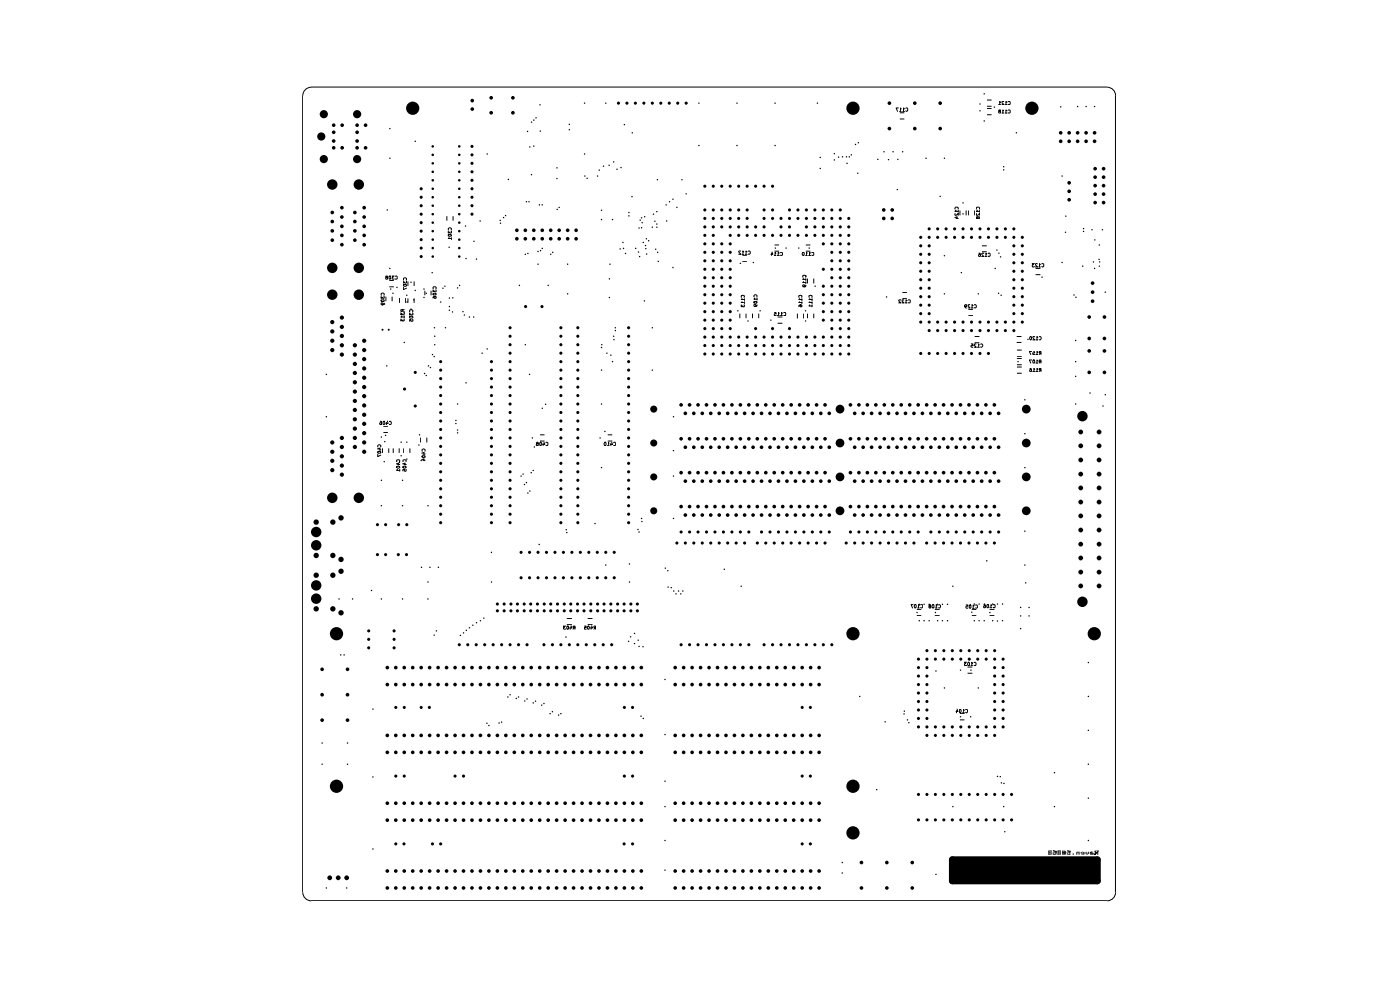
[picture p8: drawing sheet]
<svg xmlns="http://www.w3.org/2000/svg" width="420mm" height="297mm" viewBox="0 0 420 297" stroke-linecap="round" stroke-linejoin="round" font-family="sans-serif">
<path d="M285.7 257.7h43.5v6.3h-43.5z" fill="none" stroke="#000" stroke-width="2"/>
<path d="M285.7 257.7h43.5v6.3h-43.5z" fill="#000"/>
<g fill="#000">
<path d="M314.5 255.3l.7 .2zM314.5 255.6h.3v.4zM314.5 255.6l.3 .4zM314.5 255l.2-.1zM314.5 255.6l.3 .4h-.3zM314.5 255h1zM314.5 256h.3zM314.5 256l.2 .1zM314.7 254.9l.8 .1zM314.5 255.3l.3 .3h-.3zM314.5 255.3l.3-.2v.2zM314.5 255.3l.3-.2z"/>
<path d="M314.5 255l.3 .1-.3 .2zM314.5 255l.4 .1zM314.5 255l.6 .1zM315.1 255.1l.4-.1zM314.5 255.3l.7 .6zM314.5 255.3l.7 .2v.4zM315.2 255.1l.3-.1zM315.2 255.2l.3-.2-.3 .5zM315.5 255l-.3 .9zM315.3 254.9l.2 .1zM314.5 256l.8 .1zM314.8 256l.5 .1z"/>
<path d="M314.9 256l.4 .1zM315.1 256l.2 .1zM315.2 256l.1 .1zM315.3 256.1l.2-.1zM315.5 256l-.2 .1zM315.5 255l-.2 1.1zM315.5 255l-.2 1.1-.1-.1zM315.5 255l-.3 1zM315.8 255.7h.5l-.5 .3zM315.8 256l.5-.3v.3zM315.8 256h.5zM315.9 256h.4z"/>
<path d="M316 254.9l.6 .1zM316 255.5h.3zM316 254.9l.9 .3zM316 255.5h.5zM315.9 256l.2 .1zM316 254.9l.3 .2zM315.8 255.6l.5 .1zM315.8 255.6h.5zM316 254.9l.3 .3zM316 254.9l.4 .3zM316 255.5l.5 .1zM316 255.5h.5v.1z"/>
<path d="M316.5 255.2h.4zM316.5 255.3l.4-.1zM316.6 255l.3 .2zM315.9 256l.7 .1zM316.3 256l.3 .1zM316.4 256l.2 .1zM316.8 255l.1 .2zM316.9 255.2v.2zM316.9 255.2v.8zM316.6 256.1l.3-.1zM316.9 255.2v.8l-.3 .1zM316.9 255.2l-.3 .9z"/>
<path d="M316.9 255.2l-.4 .8zM316.5 255.5l.4-.3-.4 .7zM316.5 255.4l.4-.2zM316.9 255.5v.5zM316.9 255.4v.6zM317.3 255.3l.7 .2zM317.3 255.6h.3v.4zM317.3 255.6l.3 .4zM317.3 255l.1-.1zM317.3 255.6l.3 .4h-.3zM317.3 255h1zM317.3 256h.3z"/>
<path d="M317.3 256l.1 .1zM317.4 254.9l.9 .1zM317.5 254.9l.8 .1zM317.3 255.3l.3 .3h-.3zM317.3 255.3l.3-.2v.2zM317.3 255.3l.3-.2zM317.3 255l.3 .1-.3 .2zM317.3 255l.4 .1zM317.3 255l.6 .1zM317.9 255.1l.4-.1zM317.3 255.3l.7 .6zM317.3 255.3l.7 .2v.4z"/>
<path d="M318 255.1l.3-.1zM318 255.2l.3-.2-.3 .5zM318.3 255l-.3 .9zM318.1 254.9l.2 .1zM317.3 256l.8 .1zM317.6 256l.5 .1zM317.7 256l.4 .1zM317.9 256l.2 .1zM318 256l.1 .1zM318.1 256.1l.2-.1zM318.3 255l-.2 1.1zM318.3 255l-.2 1.1-.1-.1z"/>
<path d="M318.3 255l-.3 1zM318.6 255.7l.2-.2zM318.7 255l-.1 .2zM318.6 256h.5zM318.7 256h.4zM318.7 255l.2-.1zM318.7 255l.6-.1zM318.7 255l.6-.1 .4 .3zM318.6 255.5h.2zM318.6 255.4l.2 .1zM318.6 255.4h.5l-.3 .1zM318.8 256h.3z"/>
<path d="M318.8 255.5l.3-.1zM318.8 255.5h.3zM318.6 256l.5-.3v.3zM318.6 255.4l.5-.2v.2zM318.6 256l.5-.3zM318.6 255.4l.5-.3zM318.6 255.7h.5l-.5 .3zM318.6 255.2l.5-.1-.5 .3zM318.8 256l.3 .1zM318.6 255.2l.5-.1zM318.7 255l.4 .1-.5 .1zM318.6 255.7l.5-.1z"/>
<path d="M318.8 255.5l.3 .1zM318.7 255l.5 .1zM318.8 255.5l.4 .1zM318.7 255l1 .2zM319.2 255.5l.1 .2zM319.3 254.9l.3 .1zM319.3 254.9l.4 .3zM319.2 255.1l.5 .1zM319.3 255.1l.4 .1zM319.3 255.2h.4l-.4 .2zM319.3 255.4l.4-.2zM319.1 255.5l.2 .2z"/>
<path d="M319.3 255.5l.4-.3zM319.3 255.5l.4-.3-.4 .5zM318.8 256l.7 .1zM319.1 256l.4 .1zM319.2 256l.3 .1zM319.6 255l.1 .1zM319.6 255.5l.1 .2zM319.6 255l.1 .2zM319.6 255.5v.5zM319.6 255.5v.5l-.1 .1zM319.6 255.5l-.1 .6-.2-.1zM319.5 256.1l.1-.1z"/>
<path d="M319.7 255.8l-.1 .2zM319.7 255.7l-.1 .3zM319.7 255.2l-.1 .3zM319.7 255.2l-.4 .8zM320.1 255.7h.3l-.3 .3zM320.1 256l.3-.3v.3zM320.1 255.5h.1zM320.1 256h.3zM320.2 256h.2zM320.2 254.9l.6 .1zM320.3 255.5h.2zM320.2 254.9l.9 .3z"/>
<path d="M320.2 255.5h.5zM320.2 254.9l.2 .2zM320.1 255.6l.3 .1zM320.2 254.9l.3 .2zM320.1 255.6h.4zM320.2 254.9l.4 .2zM320.2 254.9l.4 .3zM320.7 254.9l.1 .1zM320.2 254.9l.5 .3zM320.7 255.2h.4zM320.7 255.3l.4-.1zM320.2 256l.5 .1z"/>
<path d="M320.4 256l.3 .1zM320.2 255.5l.5 .1zM320.5 256l.2 .1zM320.2 255.5h.5v.1zM320.7 256v.1zM320.8 255l.3 .2zM320.9 255l.1 .2zM320.9 255l.2 .2zM320.7 256.1l.3-.1zM321.1 255.4l-.1 .6zM321.1 255.2l-.1 .8zM321.1 255.2l-.1 .8-.3 .1z"/>
<path d="M321.1 255.2l-.4 .9zM321.1 255.2l-.4 .8zM320.7 255.5l.4-.3-.4 .7zM320.7 255.4l.4-.2zM321.8 255.8h.4v.3zM321.8 255.8l.4 .3h-.4zM322.9 255.4l1-.1zM322.9 255.4l1-.1-.6 .2zM323 255.4l.2-.1zM323 255.4l.9-.1zM323.2 255.5v.6h-.3zM322.9 255.5h.3l-.3 .6z"/>
<path d="M322.9 255.4l.4 .1h-.4zM323.9 255.3v.8h-.4zM323.5 255.5l.4-.2-.4 .8zM323.4 255.5l.5-.2zM324.2 255.5h.4v.1zM324.4 256h.5l-.5 .1zM324.4 255.4h.8zM324.4 255.4l.9 .1zM324.6 255.3l.6 .1zM324.2 255.6l.7 .2h-.7zM324.2 255.6l.7 .2zM324.2 255.5l.7 .3z"/>
<path d="M324.4 255.4l.5 .1zM324.6 255.6l.3 .2zM324.9 255.5h.4l-.4 .1zM325.2 255.4l.1 .1zM324.4 256.1l.5-.1 .3 .1zM325.2 256v.1zM325.3 255.5l-.1 .5zM325.3 255.5l-.1 .6zM324.9 256l.4-.5-.1 .6zM324.9 255.8l.4-.3-.4 .5zM324.9 255.6l.4-.1-.4 .3zM325.7 255.3h.3l-.3 .4z"/>
<path d="M326 255.3v.5l-.3-.1zM325.7 255.7l.3 .1-.3 .1zM326 255.8l.7 .1zM325.7 255.9l.4 .2zM326.3 255.3h.5v.4zM326.3 255.3l.5 .4-.5 .1zM326.3 255.8l.5-.1zM326.3 255.8l.4 .1zM326.1 256.1l.6-.2zM325.7 255.9h1l-.6 .2zM325.7 255.9h1zM327 255.8h.4v.2z"/>
<path d="M327.1 255.4l.3-.1zM327.1 255.4l.6 .1zM327.1 255.4l.5 .1zM327.1 255.4l.4 .1zM327.1 255.4l.3 .1zM327.4 255.3h.5v.2zM327.4 255.3l.5 .2zM327.4 255.3l.4 .2zM327.4 255.3l.3 .2zM327 255.5l.4 .3h-.4zM327.4 255.6l.5 .1zM327.4 255.6l.6 .1z"/>
<path d="M327.4 255.6l.7 .2zM327.4 255.6l.7 .2-.4 .1zM327.1 255.4l.6 .5zM327.1 255.4l.3 .2zM327 255.5l.7 .3zM327 255.5l.7 .4zM327 255.8l.8 .3h-.8zM327 255.8l.9 .3zM327.4 256l.5 .1zM328.1 255.8l-.1 .2zM328.1 255.8l-.2 .3zM327.7 256l.4-.2-.2 .3z"/>
<path d="M327.7 256l.4-.2zM327.7 255.9l.4-.1zM328.5 255l.1-.1zM328.5 255l.1-.1-.1 .4zM328.6 254.9l-.1 .4zM328.5 255.8v.3zM328.5 255.3h.3l-.3 .2zM328.5 255.7v.4zM328.6 255.7l-.1 .4zM328.6 255.6l-.1 .5zM328.6 255.6l.3-.1-.4 .6zM328.9 255.5v.4l-.4 .2z"/>
<path d="M328.5 256.1l.4-.2zM328.5 255.5l.1 .1zM328.5 255.5l.3-.2-.2 .3zM328.8 255.3l-.2 .3zM328.8 255.4l-.2 .2zM328.8 255.5l-.2 .1zM328.6 255.6l.3-.1zM328.5 255.3l.3-.1zM328.5 256.1l.3-.1zM328.5 255.3l.3-.2zM328.7 254.9l.1 .2-.3 .2zM328.5 256.1l.3-.2z"/>
<path d="M328.7 254.9l.2 .2zM328.9 255.5h.2l-.2 .4zM328.7 254.9l.4 .2zM328.7 254.9h.8l-.4 .2zM329.1 255.1l.4-.2-.4 .6zM329.5 254.9l-.6 1zM329.5 254.9v1.2h-.4zM329.5 254.9l-.4 1.2zM329.5 254.9l-.5 .7zM329.5 254.9l-.5 .9zM329.5 254.9l-.6 .9z"/>
<path d="M116.9 38.3l.3 .2-.1 .2-.4-.2z" fill-rule="evenodd"/>
<path d="M158.2 39.2l.3 .2-.1 .2-.3-.2z" fill-rule="evenodd"/>
<path d="M159.4 36.4l.3 .2-.1 .2-.4-.2z" fill-rule="evenodd"/>
<path d="M160 35.8l.3 .2-.1 .2-.3-.2z" fill-rule="evenodd"/>
<path d="M160.7 35.1l.3 .2-.1 .2-.3-.2z" fill-rule="evenodd"/>
<path d="M161.9 31.2l.3 .2-.1 .2-.3-.2z" fill-rule="evenodd"/>
<path d="M162 39.1l.3 .2-.1 .2-.3-.2z" fill-rule="evenodd"/>
<path d="M170.7 38.7l.3 .2-.1 .2-.3-.2z" fill-rule="evenodd"/>
<path d="M170.7 37.1l.3 .2-.1 .2-.3-.2z" fill-rule="evenodd"/>
<path d="M175.3 30.7l.3 .2-.1 .2-.3-.2z" fill-rule="evenodd"/>
<path d="M181.6 30.7l.3 .2-.1 .2-.3-.2z" fill-rule="evenodd"/>
<path d="M187.2 37.2l.3 .2-.1 .1-.3-.1z" fill-rule="evenodd"/>
<path d="M189.6 39.6l.3 .2-.1 .2-.3-.2z" fill-rule="evenodd"/>
<path d="M209.6 30.7l.3 .2-.1 .2-.3-.2z" fill-rule="evenodd"/>
<path d="M221 30.7l.3 .2-.1 .2-.3-.2z" fill-rule="evenodd"/>
<path d="M232.4 30.7l.3 .2-.1 .2-.3-.2z" fill-rule="evenodd"/>
<path d="M245.1 30.7l.3 .2-.1 .2-.3-.2z" fill-rule="evenodd"/>
<path d="M293.9 33l.3 .2-.1 .2-.3-.2z" fill-rule="evenodd"/>
<path d="M293.9 31l.3 .2-.1 .2-.3-.2z" fill-rule="evenodd"/>
<path d="M295.2 27.9l.3 .2-.1 .2-.3-.2z" fill-rule="evenodd"/>
<path d="M295.2 36.1l.3 .2-.1 .1-.3-.1z" fill-rule="evenodd"/>
<path d="M298.2 31.9l.3 .2-.1 .2-.3-.2z" fill-rule="evenodd"/>
<path d="M304.8 39.6l.3 .2-.1 .2-.3-.2z" fill-rule="evenodd"/>
<path d="M318.1 31.8l.3 .2-.1 .2-.3-.2z" fill-rule="evenodd"/>
<path d="M323.2 31.7l.3 .2-.1 .2-.3-.2z" fill-rule="evenodd"/>
<path d="M325.7 31.7l.3 .2-.1 .2-.3-.2z" fill-rule="evenodd"/>
<path d="M328.3 31.7l.3 .2-.1 .2-.3-.2z" fill-rule="evenodd"/>
<path d="M116.9 47.2l.3 .2-.1 .2-.4-.2z" fill-rule="evenodd"/>
<path d="M124.5 42.2l.3 .1-.1 .2-.3-.2z" fill-rule="evenodd"/>
<path d="M146.1 46l.3 .2-.1 .1-.3-.1z" fill-rule="evenodd"/>
<path d="M152.4 53.6l.3 .2-.1 .2-.3-.2z" fill-rule="evenodd"/>
<path d="M158.8 43.9l.4 .1-.1 .2-.4-.2z" fill-rule="evenodd"/>
<path d="M159.4 52.2l.3 .1-.1 .2-.4-.2z" fill-rule="evenodd"/>
<path d="M160 43.6l.3 .2-.1 .2-.3-.2z" fill-rule="evenodd"/>
<path d="M167 53.3l.3 .2-.1 .2-.3-.2z" fill-rule="evenodd"/>
<path d="M167 50.1l.3 .2-.1 .2-.3-.2z" fill-rule="evenodd"/>
<path d="M175.3 46l.3 .2-.1 .1-.3-.1z" fill-rule="evenodd"/>
<path d="M175.4 52.6l.3 .2-.1 .1-.4-.1z" fill-rule="evenodd"/>
<path d="M176 53.3l.4 .1-.2 .2-.3-.2z" fill-rule="evenodd"/>
<path d="M179.2 52.6l.3 .2-.1 .1-.3-.1z" fill-rule="evenodd"/>
<path d="M179.7 50.8l.3 .2-.1 .2-.3-.2z" fill-rule="evenodd"/>
<path d="M180.9 49.6l.4 .2-.1 .2-.4-.2z" fill-rule="evenodd"/>
<path d="M182.6 49.4l.4 .1-.2 .2-.3-.2z" fill-rule="evenodd"/>
<path d="M184 48.3l.3 .2-.1 .2-.3-.2z" fill-rule="evenodd"/>
<path d="M185 50.5l.3 .2-.1 .2-.3-.2z" fill-rule="evenodd"/>
<path d="M186.2 50l.3 .2-.1 .2-.3-.2z" fill-rule="evenodd"/>
<path d="M189.5 58.8l.3 .1-.1 .2-.3-.2z" fill-rule="evenodd"/>
<path d="M197.1 53.7l.3 .2-.1 .2-.3-.2z" fill-rule="evenodd"/>
<path d="M201.8 59.5l.3 .2-.1 .2-.3-.2z" fill-rule="evenodd"/>
<path d="M204.5 53.7l.3 .2-.1 .2-.3-.2z" fill-rule="evenodd"/>
<path d="M205.8 57.9l.3 .2-.1 .2-.4-.2z" fill-rule="evenodd"/>
<path d="M209.6 43.4l.3 .2-.1 .2-.3-.2z" fill-rule="evenodd"/>
<path d="M221 43.4l.3 .2-.1 .2-.3-.2z" fill-rule="evenodd"/>
<path d="M232.4 43.4l.3 .2-.1 .2-.3-.2z" fill-rule="evenodd"/>
<path d="M246 47l.3 .2-.1 .2-.3-.2z" fill-rule="evenodd"/>
<path d="M246 50.3l.3 .2-.1 .2-.3-.2z" fill-rule="evenodd"/>
<path d="M250.2 45.9l.3 .2-.1 .2-.3-.2z" fill-rule="evenodd"/>
<path d="M250.2 47.7l.3 .2-.1 .2-.3-.2z" fill-rule="evenodd"/>
<path d="M251.5 46.9l.3 .2-.1 .2-.3-.2z" fill-rule="evenodd"/>
<path d="M252.7 46.8l.3 .2-.1 .2-.3-.2z" fill-rule="evenodd"/>
<path d="M253.8 46.8l.4 .2-.2 .2-.3-.2z" fill-rule="evenodd"/>
<path d="M254 48.8l.3 .2-.1 .1-.3-.1z" fill-rule="evenodd"/>
<path d="M254.7 46.8l.3 .2-.1 .2-.3-.2z" fill-rule="evenodd"/>
<path d="M255.3 46.2l.3 .2-.1 .2-.3-.2z" fill-rule="evenodd"/>
<path d="M256.6 43.1l.3 .2-.1 .2-.4-.2z" fill-rule="evenodd"/>
<path d="M257.2 51.7l.3 .2-.1 .2-.3-.2z" fill-rule="evenodd"/>
<path d="M257.4 42.6l.3 .2-.1 .2-.3-.2z" fill-rule="evenodd"/>
<path d="M263.2 47.6l.4 .2-.2 .2-.3-.2z" fill-rule="evenodd"/>
<path d="M265.1 45.3l.3 .2-.1 .2-.3-.2z" fill-rule="evenodd"/>
<path d="M266.5 47.7l.3 .2-.1 .1-.3-.1z" fill-rule="evenodd"/>
<path d="M267.8 45.3l.3 .2-.1 .2-.3-.2z" fill-rule="evenodd"/>
<path d="M269.1 56.6l.3 .2-.1 .2-.3-.2z" fill-rule="evenodd"/>
<path d="M269.3 47.6l.3 .2-.1 .2-.4-.2z" fill-rule="evenodd"/>
<path d="M270.7 45.3l.3 .2-.1 .2-.3-.2z" fill-rule="evenodd"/>
<path d="M277.7 47.2l.3 .2-.1 .2-.3-.2z" fill-rule="evenodd"/>
<path d="M282 58.7l.3 .2-.1 .1-.4-.1z" fill-rule="evenodd"/>
<path d="M283.2 47.2l.3 .2-.1 .2-.3-.2z" fill-rule="evenodd"/>
<path d="M301 50.7l.3 .2-.1 .2-.3-.2z" fill-rule="evenodd"/>
<path d="M301 49.8l.3 .2-.1 .2-.3-.2z" fill-rule="evenodd"/>
<path d="M318.5 52.6l.3 .2-.1 .1-.3-.1z" fill-rule="evenodd"/>
<path d="M116.1 62.7l.3 .2-.1 .2-.3-.2z" fill-rule="evenodd"/>
<path d="M134.6 73.9l.3 .2-.1 .2-.3-.2z" fill-rule="evenodd"/>
<path d="M139.5 67.6l.4 .1-.2 .2-.3-.2z" fill-rule="evenodd"/>
<path d="M139.7 77.3l.3 .2-.1 .2-.3-.2z" fill-rule="evenodd"/>
<path d="M142.1 72.1l.3 .2-.1 .2-.3-.2z" fill-rule="evenodd"/>
<path d="M142.8 77.5l.4 .2-.1 .1-.4-.1z" fill-rule="evenodd"/>
<path d="M143.9 66l.4 .2-.1 .2-.4-.2z" fill-rule="evenodd"/>
<path d="M150 65.9l.3 .2-.1 .1-.4-.1z" fill-rule="evenodd"/>
<path d="M150 66.7l.4 .2-.2 .2-.3-.2z" fill-rule="evenodd"/>
<path d="M151 65l.3 .2-.1 .2-.3-.2z" fill-rule="evenodd"/>
<path d="M151.6 64.4l.3 .2-.1 .2-.3-.2z" fill-rule="evenodd"/>
<path d="M157.5 76l.3 .2-.1 .2-.3-.2z" fill-rule="evenodd"/>
<path d="M157.8 60.3l.3 .2-.1 .2-.3-.2z" fill-rule="evenodd"/>
<path d="M158.3 75.8l.3 .2-.1 .1-.4-.1z" fill-rule="evenodd"/>
<path d="M158.6 60.3l.3 .2-.1 .2-.3-.2z" fill-rule="evenodd"/>
<path d="M161.3 79l.3 .2-.1 .2-.3-.2z" fill-rule="evenodd"/>
<path d="M161.3 75.2l.3 .2-.1 .2-.3-.2z" fill-rule="evenodd"/>
<path d="M161.7 61.2l.3 .2-.1 .2-.3-.2z" fill-rule="evenodd"/>
<path d="M162.1 74.9l.3 .2-.1 .2-.3-.2z" fill-rule="evenodd"/>
<path d="M162.6 61.2l.3 .2-.1 .2-.3-.2z" fill-rule="evenodd"/>
<path d="M162.6 74.2l.3 .2-.1 .2-.3-.2z" fill-rule="evenodd"/>
<path d="M165.1 76l.3 .2-.1 .2-.3-.2z" fill-rule="evenodd"/>
<path d="M165.7 75.4l.3 .2-.1 .2-.3-.2z" fill-rule="evenodd"/>
<path d="M167.1 62.6l.3 .2-.1 .1-.3-.1z" fill-rule="evenodd"/>
<path d="M167.7 62l.3 .2-.1 .1-.4-.1z" fill-rule="evenodd"/>
<path d="M170.2 79l.3 .2-.1 .2-.3-.2z" fill-rule="evenodd"/>
<path d="M180.4 62.8l.3 .2-.1 .2-.4-.2z" fill-rule="evenodd"/>
<path d="M180.4 65.6l.3 .2-.1 .2-.4-.2z" fill-rule="evenodd"/>
<path d="M182.9 79l.3 .2-.1 .2-.3-.2z" fill-rule="evenodd"/>
<path d="M183.7 65.6l.3 .2-.1 .2-.4-.2z" fill-rule="evenodd"/>
<path d="M185.9 74.4l.4 .2-.2 .2-.3-.2z" fill-rule="evenodd"/>
<path d="M186.8 72.5l.3 .2-.1 .1-.3-.1z" fill-rule="evenodd"/>
<path d="M187 74.2l.3 .2-.1 .2-.4-.2z" fill-rule="evenodd"/>
<path d="M187.6 75.8l.3 .2-.1 .1-.4-.1z" fill-rule="evenodd"/>
<path d="M188.6 63.5l.3 .2-.1 .2-.3-.2z" fill-rule="evenodd"/>
<path d="M188.6 64.5l.3 .2-.1 .2-.3-.2z" fill-rule="evenodd"/>
<path d="M190.6 74.2l.3 .2-.1 .2-.3-.2z" fill-rule="evenodd"/>
<path d="M191.4 75.3l.4 .2-.2 .2-.3-.2z" fill-rule="evenodd"/>
<path d="M191.6 68.2l.3 .1-.1 .2-.3-.2z" fill-rule="evenodd"/>
<path d="M191.8 76.7l.3 .2-.1 .2-.3-.2z" fill-rule="evenodd"/>
<path d="M192 65.8l.3 .2-.1 .2-.4-.2z" fill-rule="evenodd"/>
<path d="M192.4 68.1l.3 .2-.1 .1-.3-.1z" fill-rule="evenodd"/>
<path d="M192.4 65.1l.3 .2-.1 .2-.3-.2z" fill-rule="evenodd"/>
<path d="M192.5 66.5l.4 .2-.1 .2-.4-.2z" fill-rule="evenodd"/>
<path d="M192.9 72.5l.3 .2-.1 .1-.3-.1z" fill-rule="evenodd"/>
<path d="M193.3 64.8l.3 .2-.1 .1-.3-.1z" fill-rule="evenodd"/>
<path d="M193.6 73.4l.3 .2-.1 .2-.3-.2z" fill-rule="evenodd"/>
<path d="M193.6 74.3l.4 .2-.1 .2-.4-.2z" fill-rule="evenodd"/>
<path d="M193.8 71.4l.3 .2-.1 .1-.3-.1z" fill-rule="evenodd"/>
<path d="M193.9 75.9l.3 .2-.1 .2-.3-.2z" fill-rule="evenodd"/>
<path d="M194.5 72l.3 .2-.1 .1-.3-.1z" fill-rule="evenodd"/>
<path d="M195.6 67.9l.3 .2-.1 .2-.3-.2z" fill-rule="evenodd"/>
<path d="M195.9 64l.3 .2-.1 .2-.3-.2z" fill-rule="evenodd"/>
<path d="M196.4 66.1l.3 .2-.1 .2-.4-.2z" fill-rule="evenodd"/>
<path d="M196.6 74.5l.3 .2-.1 .2-.3-.2z" fill-rule="evenodd"/>
<path d="M196.9 67.9l.4 .2-.1 .2-.4-.2z" fill-rule="evenodd"/>
<path d="M196.9 63.2l.4 .2-.1 .2-.4-.2z" fill-rule="evenodd"/>
<path d="M196.9 67l.4 .2-.1 .1-.4-.1z" fill-rule="evenodd"/>
<path d="M197.2 75.4l.3 .2-.1 .2-.3-.2z" fill-rule="evenodd"/>
<path d="M197.4 78.1l.3 .2-.1 .2-.3-.2z" fill-rule="evenodd"/>
<path d="M199.7 61.2l.4 .2-.2 .2-.3-.2z" fill-rule="evenodd"/>
<path d="M199.9 66l.3 .2-.1 .2-.3-.2z" fill-rule="evenodd"/>
<path d="M200.8 60.3l.3 .2-.1 .2-.4-.2z" fill-rule="evenodd"/>
<path d="M203 62l.3 .2-.1 .1-.3-.1z" fill-rule="evenodd"/>
<path d="M222 78.7l.3 .2-.1 .2-.3-.2z" fill-rule="evenodd"/>
<path d="M225.9 78.5l.3 .2-.1 .2-.3-.2z" fill-rule="evenodd"/>
<path d="M232.5 74.2l.3 .2-.1 .1-.3-.1z" fill-rule="evenodd"/>
<path d="M235.7 74.2l.3 .2-.1 .1-.3-.1z" fill-rule="evenodd"/>
<path d="M239.5 74.2l.4 .2-.2 .1-.3-.1z" fill-rule="evenodd"/>
<path d="M242.7 74.2l.3 .2-.1 .1-.3-.1z" fill-rule="evenodd"/>
<path d="M283.2 76.4l.3 .2-.1 .2-.3-.2z" fill-rule="evenodd"/>
<path d="M288.8 60.6l.3 .2-.1 .2-.3-.2z" fill-rule="evenodd"/>
<path d="M288.8 63.9l.3 .2-.1 .2-.3-.2z" fill-rule="evenodd"/>
<path d="M299 74.8l.3 .1-.1 .2-.3-.2z" fill-rule="evenodd"/>
<path d="M299.6 75.7l.3 .2-.1 .2-.3-.2z" fill-rule="evenodd"/>
<path d="M300.1 76.8l.3 .2-.1 .2-.3-.2z" fill-rule="evenodd"/>
<path d="M318.5 78.5l.3 .2-.1 .2-.3-.2z" fill-rule="evenodd"/>
<path d="M319.5 69.4l.4 .2-.1 .2-.4-.2z" fill-rule="evenodd"/>
<path d="M319.6 64.6l.3 .2-.1 .2-.3-.2z" fill-rule="evenodd"/>
<path d="M324.7 79.6l.3 .2-.1 .2-.3-.2z" fill-rule="evenodd"/>
<path d="M325 69.2l.3 .2-.1 .1-.3-.1z" fill-rule="evenodd"/>
<path d="M325 68.3l.3 .2-.1 .2-.3-.2z" fill-rule="evenodd"/>
<path d="M327.5 68.7l.3 .1-.1 .2-.3-.2z" fill-rule="evenodd"/>
<path d="M327.9 78.3l.3 .2-.1 .2-.3-.2z" fill-rule="evenodd"/>
<path d="M328.4 71.7l.3 .2-.1 .2-.4-.2z" fill-rule="evenodd"/>
<path d="M329.6 77.6l.3 .1-.1 .2-.3-.2z" fill-rule="evenodd"/>
<path d="M329.7 79.6l.3 .2-.1 .2-.3-.2z" fill-rule="evenodd"/>
<path d="M329.7 73.2l.3 .2-.1 .2-.3-.2z" fill-rule="evenodd"/>
<path d="M329.8 78.3l.3 .2-.1 .2-.3-.2z" fill-rule="evenodd"/>
<path d="M330.6 68.7l.4 .1-.2 .2-.3-.2z" fill-rule="evenodd"/>
<path d="M114.6 98.6h.4v.4h-.4z" fill-rule="evenodd"/>
<path d="M115.2 90.9l.4 .2-.2 .2-.3-.2z" fill-rule="evenodd"/>
<path d="M116.4 98.6h.4v.4h-.4z" fill-rule="evenodd"/>
<path d="M116.9 80.3l.3 .1-.1 .2-.4-.2z" fill-rule="evenodd"/>
<path d="M117.1 86.4l.3 .2-.1 .2-.3-.2z" fill-rule="evenodd"/>
<path d="M117.8 87.7l.3 .2-.1 .2-.3-.2z" fill-rule="evenodd"/>
<path d="M119 85.9l.3 .2-.1 .2-.3-.2z" fill-rule="evenodd"/>
<path d="M121.2 93.6l.3 .1-.1 .2-.3-.2z" fill-rule="evenodd"/>
<path d="M121.9 88.3l.3 .2-.1 .2-.3-.2z" fill-rule="evenodd"/>
<path d="M122 90.3l.3 .2-.1 .2-.3-.2z" fill-rule="evenodd"/>
<path d="M123.2 92.5l.3 .1-.1 .2-.3-.2z" fill-rule="evenodd"/>
<path d="M123.2 84.4l.3 .2-.1 .2-.3-.2z" fill-rule="evenodd"/>
<path d="M124.1 89.7l.3 .1-.1 .2-.4-.2z" fill-rule="evenodd"/>
<path d="M124.5 86.9l.3 .2-.1 .1-.3-.1z" fill-rule="evenodd"/>
<path d="M127.1 89l.3 .2-.1 .2-.3-.2z" fill-rule="evenodd"/>
<path d="M127.1 86.4l.3 .2-.1 .2-.3-.2z" fill-rule="evenodd"/>
<path d="M127.8 87.7l.3 .2-.1 .2-.3-.2z" fill-rule="evenodd"/>
<path d="M129.6 81.5l.3 .2-.1 .2-.4-.2z" fill-rule="evenodd"/>
<path d="M130.2 98l.3 .2-.1 .2-.3-.2z" fill-rule="evenodd"/>
<path d="M132.1 90.3l.3 .2-.1 .2-.3-.2z" fill-rule="evenodd"/>
<path d="M132.8 86.2l.3 .2-.1 .2-.3-.2z" fill-rule="evenodd"/>
<path d="M133.4 85.6l.3 .2-.1 .2-.3-.2z" fill-rule="evenodd"/>
<path d="M133.5 98l.3 .2-.1 .2-.3-.2z" fill-rule="evenodd"/>
<path d="M134.7 92.8l.3 .2-.1 .2-.3-.2z" fill-rule="evenodd"/>
<path d="M134.7 89.1l.3 .2-.1 .2-.3-.2z" fill-rule="evenodd"/>
<path d="M134.7 91.7l.3 .2-.1 .2-.3-.2z" fill-rule="evenodd"/>
<path d="M135.7 93.3l.3 .2-.1 .2-.4-.2z" fill-rule="evenodd"/>
<path d="M135.7 89.1l.3 .2-.1 .1-.3-.1z" fill-rule="evenodd"/>
<path d="M137.2 86.1l.3 .2-.1 .2-.3-.2z" fill-rule="evenodd"/>
<path d="M137.8 85.3l.3 .2-.1 .2-.3-.2z" fill-rule="evenodd"/>
<path d="M138.8 93.2l.3 .2-.1 .2-.3-.2z" fill-rule="evenodd"/>
<path d="M139.2 94.2l.3 .2-.1 .2-.3-.2z" fill-rule="evenodd"/>
<path d="M140.7 94.8l.3 .2-.1 .2-.3-.2z" fill-rule="evenodd"/>
<path d="M142 94.8l.3 .2-.1 .2-.3-.2z" fill-rule="evenodd"/>
<path d="M155.7 85.3l.3 .2-.1 .2-.3-.2z" fill-rule="evenodd"/>
<path d="M164.4 85.3l.3 .2-.1 .2-.4-.2z" fill-rule="evenodd"/>
<path d="M170.2 87.9l.3 .2-.1 .2-.3-.2z" fill-rule="evenodd"/>
<path d="M182.7 89l.3 .2-.1 .2-.3-.2z" fill-rule="evenodd"/>
<path d="M182.7 83.4l.3 .2-.1 .2-.3-.2z" fill-rule="evenodd"/>
<path d="M184.5 98.9l.3 .2-.1 .2-.3-.2z" fill-rule="evenodd"/>
<path d="M184.5 98l.3 .2-.1 .2-.3-.2z" fill-rule="evenodd"/>
<path d="M193.2 90l.3 .2-.1 .2-.3-.2z" fill-rule="evenodd"/>
<path d="M195.6 98l.3 .2-.1 .2-.3-.2z" fill-rule="evenodd"/>
<path d="M201.8 80l.3 .2-.1 .2-.3-.2z" fill-rule="evenodd"/>
<path d="M221.2 93l.4 .1-.1 .2-.4-.2z" fill-rule="evenodd"/>
<path d="M224.3 96l.3 .2-.1 .2-.3-.2z" fill-rule="evenodd"/>
<path d="M227.9 93l.4 .1-.2 .2-.3-.2z" fill-rule="evenodd"/>
<path d="M231.2 95.8l.3 .1-.1 .2-.4-.2z" fill-rule="evenodd"/>
<path d="M241.6 96l.3 .2-.1 .2-.3-.2z" fill-rule="evenodd"/>
<path d="M241.6 93l.3 .1-.1 .2-.3-.2z" fill-rule="evenodd"/>
<path d="M241.7 82.5l.3 .2-.1 .2-.4-.2z" fill-rule="evenodd"/>
<path d="M244.4 85.6l.4 .2-.1 .2-.4-.2z" fill-rule="evenodd"/>
<path d="M265.9 88.8l.3 .2-.1 .2-.3-.2z" fill-rule="evenodd"/>
<path d="M283.2 87.9l.3 .2-.1 .2-.3-.2z" fill-rule="evenodd"/>
<path d="M288.3 81.5l.3 .2-.1 .2-.3-.2z" fill-rule="evenodd"/>
<path d="M293.4 87.9l.3 .2-.1 .2-.3-.2z" fill-rule="evenodd"/>
<path d="M298.5 80.3l.3 .1-.1 .2-.3-.2z" fill-rule="evenodd"/>
<path d="M299.5 87.7l.3 .2-.1 .2-.3-.2z" fill-rule="evenodd"/>
<path d="M300.2 88.3l.4 .2-.2 .2-.3-.2z" fill-rule="evenodd"/>
<path d="M312.5 82.9l.3 .2-.1 .2-.3-.2z" fill-rule="evenodd"/>
<path d="M322.1 88.2l.3 .2-.1 .2-.3-.2z" fill-rule="evenodd"/>
<path d="M322.7 88.9l.3 .2-.1 .2-.3-.2z" fill-rule="evenodd"/>
<path d="M328.3 80.3l.3 .1-.1 .2-.3-.2z" fill-rule="evenodd"/>
<path d="M331.5 87.4l.3 .2-.1 .1-.3-.1z" fill-rule="evenodd"/>
<path d="M97.8 112l.3 .2-.1 .2-.3-.2z" fill-rule="evenodd"/>
<path d="M115.9 109.5l.3 .2-.1 .1-.3-.1z" fill-rule="evenodd"/>
<path d="M121.2 102.4l.3 .2-.1 .2-.3-.2z" fill-rule="evenodd"/>
<path d="M127.3 111.8l.3 .1-.1 .2-.3-.2z" fill-rule="evenodd"/>
<path d="M127.8 112.3l.3 .2-.1 .2-.3-.2z" fill-rule="evenodd"/>
<path d="M128.5 109.5l.3 .2-.1 .1-.4-.1z" fill-rule="evenodd"/>
<path d="M129 110l.4 .2-.1 .2-.4-.2z" fill-rule="evenodd"/>
<path d="M129.6 106.1l.4 .2-.2 .2-.3-.2z" fill-rule="evenodd"/>
<path d="M130.1 106.7l.4 .2-.1 .2-.4-.2z" fill-rule="evenodd"/>
<path d="M130.3 103.1l.3 .2-.1 .2-.3-.2z" fill-rule="evenodd"/>
<path d="M130.3 100.6l.3 .2-.1 .2-.3-.2z" fill-rule="evenodd"/>
<path d="M139.7 114.5l.3 .2-.1 .2-.3-.2z" fill-rule="evenodd"/>
<path d="M144.5 105.7l.4 .1-.2 .2-.3-.2z" fill-rule="evenodd"/>
<path d="M146.1 104.4l.3 .2-.1 .2-.3-.2z" fill-rule="evenodd"/>
<path d="M157.5 103.1l.3 .2-.1 .2-.3-.2z" fill-rule="evenodd"/>
<path d="M158.8 112l.3 .2-.1 .2-.3-.2z" fill-rule="evenodd"/>
<path d="M180.4 110.7l.3 .2-.1 .2-.4-.2z" fill-rule="evenodd"/>
<path d="M180.4 104l.3 .2-.1 .1-.4-.1z" fill-rule="evenodd"/>
<path d="M180.4 103.1l.4 .2-.2 .2-.3-.2z" fill-rule="evenodd"/>
<path d="M182 105.7l.3 .1-.1 .2-.3-.2z" fill-rule="evenodd"/>
<path d="M183.1 106.3l.4 .1-.1 .2-.4-.2z" fill-rule="evenodd"/>
<path d="M183.7 108.2l.3 .2-.1 .2-.4-.2z" fill-rule="evenodd"/>
<path d="M184 100.6l.3 .2-.1 .2-.3-.2z" fill-rule="evenodd"/>
<path d="M184.1 101.6l.3 .2-.1 .2-.3-.2z" fill-rule="evenodd"/>
<path d="M195.6 110.7l.3 .2-.1 .2-.3-.2z" fill-rule="evenodd"/>
<path d="M305.3 108.2l.3 .2-.1 .2-.3-.2z" fill-rule="evenodd"/>
<path d="M307.4 119.6l.3 .2-.1 .2-.4-.2z" fill-rule="evenodd"/>
<path d="M308.3 101.5l.3 .2-.1 .2-.3-.2z" fill-rule="evenodd"/>
<path d="M309.7 105.7l.3 .1-.1 .2-.3-.2z" fill-rule="evenodd"/>
<path d="M311.7 108.2l.3 .2-.1 .2-.3-.2z" fill-rule="evenodd"/>
<path d="M322.6 101.8l.3 .2-.1 .2-.3-.2z" fill-rule="evenodd"/>
<path d="M322.6 112.6l.3 .2-.1 .2-.3-.2z" fill-rule="evenodd"/>
<path d="M322.6 108.2l.3 .2-.1 .2-.3-.2z" fill-rule="evenodd"/>
<path d="M326.9 117.6l.3 .2-.1 .2-.3-.2z" fill-rule="evenodd"/>
<path d="M331.5 118.1l.3 .2-.1 .2-.3-.2z" fill-rule="evenodd"/>
<path d="M97.8 124.7l.3 .2-.1 .2-.3-.2z" fill-rule="evenodd"/>
<path d="M114.3 130.8l.3 .2-.1 .2-.3-.2z" fill-rule="evenodd"/>
<path d="M115.2 138.2l.3 .2-.1 .1-.3-.1z" fill-rule="evenodd"/>
<path d="M115.3 132.2l.3 .1-.1 .2-.3-.2z" fill-rule="evenodd"/>
<path d="M115.6 130.3l.3 .2-.1 .2-.3-.2z" fill-rule="evenodd"/>
<path d="M119.7 138.4l.3 .2-.1 .2-.3-.2z" fill-rule="evenodd"/>
<path d="M120.2 132.3l.4 .2-.2 .2-.3-.2z" fill-rule="evenodd"/>
<path d="M120.2 136.4l.4 .2-.2 .2-.3-.2z" fill-rule="evenodd"/>
<path d="M121.9 137.4l.3 .2-.1 .2-.3-.2z" fill-rule="evenodd"/>
<path d="M121.9 132.3l.3 .2-.1 .2-.3-.2z" fill-rule="evenodd"/>
<path d="M125.6 133.2l.3 .2-.1 .2-.3-.2z" fill-rule="evenodd"/>
<path d="M125.7 130.1l.4 .2-.2 .2-.3-.2z" fill-rule="evenodd"/>
<path d="M126.3 137.8l.3 .2-.1 .2-.4-.2z" fill-rule="evenodd"/>
<path d="M136.7 125.8l.3 .2-.1 .2-.3-.2z" fill-rule="evenodd"/>
<path d="M136.7 126.7l.3 .2-.1 .2-.3-.2z" fill-rule="evenodd"/>
<path d="M137.2 120.9l.3 .2-.1 .2-.3-.2z" fill-rule="evenodd"/>
<path d="M137.2 128.7l.3 .2-.1 .2-.3-.2z" fill-rule="evenodd"/>
<path d="M137.2 129.5l.3 .2-.1 .2-.3-.2z" fill-rule="evenodd"/>
<path d="M159.6 131.1l.3 .1-.1 .2-.3-.2z" fill-rule="evenodd"/>
<path d="M160.2 133.8l.3 .2-.1 .1-.3-.1z" fill-rule="evenodd"/>
<path d="M160.8 133.2l.3 .2-.1 .2-.3-.2z" fill-rule="evenodd"/>
<path d="M162.6 122.2l.3 .2-.1 .1-.3-.1z" fill-rule="evenodd"/>
<path d="M163.6 121l.3 .2-.1 .2-.3-.2z" fill-rule="evenodd"/>
<path d="M179.9 131.1l.3 .1-.1 .2-.3-.2z" fill-rule="evenodd"/>
<path d="M180.4 120.9l.3 .2-.1 .2-.4-.2z" fill-rule="evenodd"/>
<path d="M181.4 129.1l.3 .2-.1 .2-.3-.2z" fill-rule="evenodd"/>
<path d="M201.9 124.7l.4 .2-.2 .2-.3-.2z" fill-rule="evenodd"/>
<path d="M201.9 134.9l.4 .2-.2 .1-.3-.1z" fill-rule="evenodd"/>
<path d="M307.4 129.8l.3 .2-.1 .2-.4-.2z" fill-rule="evenodd"/>
<path d="M322.6 120.9l.3 .2-.1 .2-.3-.2z" fill-rule="evenodd"/>
<path d="M330.8 121.5l.3 .2-.1 .2-.3-.2z" fill-rule="evenodd"/>
<path d="M114.3 143.8l.3 .1-.1 .2-.3-.2z" fill-rule="evenodd"/>
<path d="M114.3 151.4l.3 .2-.1 .2-.3-.2z" fill-rule="evenodd"/>
<path d="M120.7 151.4l.3 .2-.1 .2-.3-.2z" fill-rule="evenodd"/>
<path d="M120.7 143.8l.3 .1-.1 .2-.3-.2z" fill-rule="evenodd"/>
<path d="M128.3 151.4l.3 .2-.1 .2-.3-.2z" fill-rule="evenodd"/>
<path d="M156.2 142.5l.3 .2-.1 .2-.3-.2z" fill-rule="evenodd"/>
<path d="M156.8 141.9l.3 .2-.1 .2-.3-.2z" fill-rule="evenodd"/>
<path d="M157.2 145l.4 .2-.2 .2-.3-.2z" fill-rule="evenodd"/>
<path d="M157.8 144.4l.3 .2-.1 .2-.3-.2z" fill-rule="evenodd"/>
<path d="M158.3 147.6l.3 .2-.1 .1-.4-.1z" fill-rule="evenodd"/>
<path d="M158.8 147l.4 .2-.1 .2-.4-.2z" fill-rule="evenodd"/>
<path d="M159.3 141.5l.3 .2-.1 .1-.3-.1z" fill-rule="evenodd"/>
<path d="M159.9 140.8l.3 .2-.1 .2-.3-.2z" fill-rule="evenodd"/>
<path d="M169.8 158.6l.3 .2-.1 .2-.3-.2z" fill-rule="evenodd"/>
<path d="M169.9 159.4l.4 .2-.2 .2-.3-.2z" fill-rule="evenodd"/>
<path d="M178.4 156.7l.3 .2-.1 .2-.3-.2z" fill-rule="evenodd"/>
<path d="M180.4 139.9l.3 .2-.1 .2-.4-.2z" fill-rule="evenodd"/>
<path d="M191.3 158.5l.3 .2-.1 .2-.3-.2z" fill-rule="evenodd"/>
<path d="M191.6 159.3l.3 .1-.1 .2-.3-.2z" fill-rule="evenodd"/>
<path d="M192.4 155.2l.3 .2-.1 .2-.3-.2z" fill-rule="evenodd"/>
<path d="M192.5 156.1l.3 .2-.1 .2-.3-.2z" fill-rule="evenodd"/>
<path d="M201.9 142.5l.4 .2-.2 .2-.3-.2z" fill-rule="evenodd"/>
<path d="M201.9 155.2l.4 .2-.2 .2-.3-.2z" fill-rule="evenodd"/>
<path d="M307.4 139.9l.3 .2-.1 .2-.4-.2z" fill-rule="evenodd"/>
<path d="M307.4 159l.3 .2-.1 .2-.4-.2z" fill-rule="evenodd"/>
<path d="M101.6 179.3l.3 .2-.1 .2-.3-.2z" fill-rule="evenodd"/>
<path d="M105.7 179.3l.3 .2-.1 .2-.3-.2z" fill-rule="evenodd"/>
<path d="M111.4 176.8l.3 .2-.1 .2-.4-.2z" fill-rule="evenodd"/>
<path d="M114.3 179.3l.3 .2-.1 .2-.3-.2z" fill-rule="evenodd"/>
<path d="M120.7 179.3l.3 .2-.1 .2-.3-.2z" fill-rule="evenodd"/>
<path d="M126.3 169.8l.4 .2-.2 .2-.3-.2z" fill-rule="evenodd"/>
<path d="M128.3 174.2l.3 .2-.1 .2-.3-.2z" fill-rule="evenodd"/>
<path d="M128.3 179.3l.3 .2-.1 .2-.3-.2z" fill-rule="evenodd"/>
<path d="M128.9 169.8l.3 .2-.1 .2-.3-.2z" fill-rule="evenodd"/>
<path d="M131.4 169.8l.3 .2-.1 .2-.3-.2z" fill-rule="evenodd"/>
<path d="M147.3 165.3l.3 .2-.1 .2-.3-.2z" fill-rule="evenodd"/>
<path d="M147.3 174.2l.3 .2-.1 .2-.3-.2z" fill-rule="evenodd"/>
<path d="M161.6 163l.4 .2-.2 .2-.3-.2z" fill-rule="evenodd"/>
<path d="M181.6 169.2l.3 .1-.1 .2-.3-.2z" fill-rule="evenodd"/>
<path d="M188.7 168.8l.4 .2-.2 .2-.3-.2z" fill-rule="evenodd"/>
<path d="M188.7 174.2l.4 .2-.2 .2-.3-.2z" fill-rule="evenodd"/>
<path d="M199.5 170.1l.3 .2-.1 .2-.3-.2z" fill-rule="evenodd"/>
<path d="M200.3 170.9l.3 .1-.1 .2-.4-.2z" fill-rule="evenodd"/>
<path d="M200.3 175.8l.3 .2-.1 .1-.3-.1z" fill-rule="evenodd"/>
<path d="M201.3 175.9l.3 .2-.1 .2-.3-.2z" fill-rule="evenodd"/>
<path d="M202 176.9l.3 .2-.1 .2-.3-.2z" fill-rule="evenodd"/>
<path d="M202.7 177.8l.3 .2-.1 .2-.3-.2z" fill-rule="evenodd"/>
<path d="M203.5 176.9l.3 .2-.1 .2-.3-.2z" fill-rule="evenodd"/>
<path d="M204.1 177.8l.4 .2-.2 .2-.3-.2z" fill-rule="evenodd"/>
<path d="M204.7 176.9l.4 .2-.2 .2-.3-.2z" fill-rule="evenodd"/>
<path d="M217.2 170.4l.3 .2-.1 .2-.3-.2z" fill-rule="evenodd"/>
<path d="M222.3 175.5l.3 .2-.1 .2-.3-.2z" fill-rule="evenodd"/>
<path d="M285.8 175.5l.3 .2-.1 .2-.3-.2z" fill-rule="evenodd"/>
<path d="M295.9 167.9l.3 .2-.1 .2-.3-.2z" fill-rule="evenodd"/>
<path d="M307.4 169.2l.3 .1-.1 .2-.4-.2z" fill-rule="evenodd"/>
<path d="M307.6 174.5l.3 .2-.1 .2-.3-.2z" fill-rule="evenodd"/>
<path d="M102.1 196.1l.3 .2-.1 .2-.3-.2z" fill-rule="evenodd"/>
<path d="M103.1 196.1l.4 .2-.2 .2-.3-.2z" fill-rule="evenodd"/>
<path d="M130.1 190.2l.4 .1-.1 .2-.4-.2z" fill-rule="evenodd"/>
<path d="M130.8 188.9l.3 .2-.1 .2-.3-.2z" fill-rule="evenodd"/>
<path d="M138 190.2l.3 .2-.1 .2-.3-.2z" fill-rule="evenodd"/>
<path d="M139 189.5l.3 .2-.1 .2-.4-.2z" fill-rule="evenodd"/>
<path d="M139.8 188.7l.3 .2-.1 .2-.3-.2z" fill-rule="evenodd"/>
<path d="M140.7 188l.3 .1-.1 .2-.3-.2z" fill-rule="evenodd"/>
<path d="M141.7 187.2l.4 .2-.1 .2-.4-.2z" fill-rule="evenodd"/>
<path d="M142.8 186.4l.4 .2-.1 .2-.4-.2z" fill-rule="evenodd"/>
<path d="M144 185.8l.3 .2-.1 .2-.3-.2z" fill-rule="evenodd"/>
<path d="M145 185.1l.4 .2-.1 .2-.4-.2z" fill-rule="evenodd"/>
<path d="M169.7 190.7l.3 .2-.1 .2-.3-.2z" fill-rule="evenodd"/>
<path d="M188.5 192l.3 .2-.1 .2-.3-.2z" fill-rule="evenodd"/>
<path d="M189.1 190.7l.3 .2-.1 .1-.3-.1z" fill-rule="evenodd"/>
<path d="M190.3 189.6l.3 .2-.1 .2-.3-.2z" fill-rule="evenodd"/>
<path d="M190.3 192.7l.3 .2-.1 .2-.3-.2z" fill-rule="evenodd"/>
<path d="M191.4 191.7l.3 .2-.1 .2-.3-.2z" fill-rule="evenodd"/>
<path d="M191.6 193.5l.3 .2-.1 .2-.3-.2z" fill-rule="evenodd"/>
<path d="M192.8 193.6l.3 .2-.1 .2-.3-.2z" fill-rule="evenodd"/>
<path d="M275 183.4l.3 .2-.1 .2-.3-.2z" fill-rule="evenodd"/>
<path d="M275.7 180.9l.3 .2-.1 .2-.3-.2z" fill-rule="evenodd"/>
<path d="M275.7 185.8l.3 .2-.1 .2-.3-.2z" fill-rule="evenodd"/>
<path d="M277.1 180.9l.3 .2-.1 .2-.3-.2z" fill-rule="evenodd"/>
<path d="M277.1 185.8l.3 .2-.1 .2-.3-.2z" fill-rule="evenodd"/>
<path d="M278.7 180.9l.3 .2-.1 .2-.4-.2z" fill-rule="evenodd"/>
<path d="M278.7 185.8l.3 .2-.1 .2-.4-.2z" fill-rule="evenodd"/>
<path d="M280.5 183.4l.3 .2-.1 .2-.3-.2z" fill-rule="evenodd"/>
<path d="M281.1 180.9l.3 .2-.1 .2-.3-.2z" fill-rule="evenodd"/>
<path d="M281.2 185.8l.3 .2-.1 .2-.3-.2z" fill-rule="evenodd"/>
<path d="M282.6 180.9l.3 .2-.1 .2-.3-.2z" fill-rule="evenodd"/>
<path d="M282.6 185.8l.3 .2-.1 .2-.3-.2z" fill-rule="evenodd"/>
<path d="M284.2 180.9l.3 .2-.1 .2-.4-.2z" fill-rule="evenodd"/>
<path d="M284.2 185.8l.3 .2-.1 .2-.4-.2z" fill-rule="evenodd"/>
<path d="M291.4 183.3l.4 .2-.2 .2-.3-.2z" fill-rule="evenodd"/>
<path d="M292.2 180.8l.3 .2-.1 .2-.3-.2z" fill-rule="evenodd"/>
<path d="M292.2 185.8l.3 .2-.1 .2-.3-.2z" fill-rule="evenodd"/>
<path d="M293.6 185.8l.4 .2-.2 .2-.3-.2z" fill-rule="evenodd"/>
<path d="M293.6 180.8l.4 .2-.2 .2-.3-.2z" fill-rule="evenodd"/>
<path d="M295.2 185.8l.3 .2-.1 .2-.3-.2z" fill-rule="evenodd"/>
<path d="M295.2 180.8l.4 .2-.1 .2-.4-.2z" fill-rule="evenodd"/>
<path d="M296.9 183.4l.3 .2-.1 .2-.4-.2z" fill-rule="evenodd"/>
<path d="M297.7 185.8l.3 .2-.1 .2-.3-.2z" fill-rule="evenodd"/>
<path d="M297.7 180.8l.3 .2-.1 .2-.3-.2z" fill-rule="evenodd"/>
<path d="M299.1 185.9l.4 .2-.2 .2-.3-.2z" fill-rule="evenodd"/>
<path d="M299.1 180.8l.4 .2-.2 .2-.3-.2z" fill-rule="evenodd"/>
<path d="M300.7 185.8l.3 .2-.1 .2-.3-.2z" fill-rule="evenodd"/>
<path d="M300.7 180.8l.3 .2-.1 .2-.3-.2z" fill-rule="evenodd"/>
<path d="M306.1 184.4l.3 .2-.1 .2-.3-.2z" fill-rule="evenodd"/>
<path d="M306.1 181.9l.3 .1-.1 .2-.3-.2z" fill-rule="evenodd"/>
<path d="M306.1 188.2l.3 .2-.1 .2-.3-.2z" fill-rule="evenodd"/>
<path d="M308.6 184.4l.3 .2-.1 .2-.3-.2z" fill-rule="evenodd"/>
<path d="M308.6 181.9l.3 .1-.1 .2-.3-.2z" fill-rule="evenodd"/>
<path d="M326.4 198.4l.3 .2-.1 .1-.3-.1z" fill-rule="evenodd"/>
<path d="M111.8 212.3l.3 .2-.1 .2-.3-.2z" fill-rule="evenodd"/>
<path d="M146 216.6l.3 .2-.1 .1-.3-.1z" fill-rule="evenodd"/>
<path d="M146.6 217.3l.3 .1-.1 .2-.3-.2z" fill-rule="evenodd"/>
<path d="M149.6 216.5l.3 .2-.1 .2-.3-.2z" fill-rule="evenodd"/>
<path d="M150.4 216.2l.3 .2-.1 .2-.3-.2z" fill-rule="evenodd"/>
<path d="M152.2 208.7l.4 .2-.2 .2-.3-.2z" fill-rule="evenodd"/>
<path d="M152.9 208l.3 .2-.1 .2-.3-.2z" fill-rule="evenodd"/>
<path d="M154.8 209.1l.3 .2-.1 .2-.3-.2z" fill-rule="evenodd"/>
<path d="M155.5 208.7l.3 .2-.1 .2-.3-.2z" fill-rule="evenodd"/>
<path d="M157.3 209.9l.3 .2-.1 .2-.3-.2z" fill-rule="evenodd"/>
<path d="M158 209.3l.3 .2-.1 .2-.3-.2z" fill-rule="evenodd"/>
<path d="M159.9 210.5l.3 .2-.1 .2-.3-.2z" fill-rule="evenodd"/>
<path d="M160.5 210l.4 .2-.2 .1-.3-.1z" fill-rule="evenodd"/>
<path d="M162.4 211.2l.3 .1-.1 .2-.3-.2z" fill-rule="evenodd"/>
<path d="M163.1 210.6l.3 .2-.1 .2-.3-.2z" fill-rule="evenodd"/>
<path d="M164.9 213.7l.4 .2-.2 .2-.3-.2z" fill-rule="evenodd"/>
<path d="M165.6 213.1l.3 .2-.1 .2-.3-.2z" fill-rule="evenodd"/>
<path d="M167.5 214.1l.3 .2-.1 .2-.3-.2z" fill-rule="evenodd"/>
<path d="M168.2 213.7l.3 .2-.1 .2-.3-.2z" fill-rule="evenodd"/>
<path d="M192.2 214.5l.3 .1-.1 .2-.3-.2z" fill-rule="evenodd"/>
<path d="M192.9 215.1l.3 .2-.1 .2-.3-.2z" fill-rule="evenodd"/>
<path d="M199.4 203.4l.3 .2-.1 .2-.3-.2z" fill-rule="evenodd"/>
<path d="M257.8 208.5l.3 .2-.1 .2-.3-.2z" fill-rule="evenodd"/>
<path d="M265.4 216.1l.4 .2-.2 .2-.3-.2z" fill-rule="evenodd"/>
<path d="M271.1 213.8l.3 .2-.1 .2-.3-.2z" fill-rule="evenodd"/>
<path d="M271.2 212.9l.3 .2-.1 .2-.3-.2z" fill-rule="evenodd"/>
<path d="M272.1 215.6l.3 .1-.1 .2-.3-.2z" fill-rule="evenodd"/>
<path d="M272.6 216.4l.3 .2-.1 .2-.4-.2z" fill-rule="evenodd"/>
<path d="M280.7 200.9l.3 .2-.1 .2-.3-.2z" fill-rule="evenodd"/>
<path d="M283.2 206l.3 .2-.1 .2-.3-.2z" fill-rule="evenodd"/>
<path d="M288.1 214.6l.3 .2-.1 .2-.4-.2z" fill-rule="evenodd"/>
<path d="M288.1 200.7l.3 .1-.1 .2-.4-.2z" fill-rule="evenodd"/>
<path d="M291.1 214.6l.3 .2-.1 .2-.3-.2z" fill-rule="evenodd"/>
<path d="M291.2 200.7l.3 .1-.1 .2-.3-.2z" fill-rule="evenodd"/>
<path d="M293.4 206l.3 .2-.1 .2-.3-.2z" fill-rule="evenodd"/>
<path d="M326.4 208.5l.3 .2-.1 .2-.3-.2z" fill-rule="evenodd"/>
<path d="M326.4 218.7l.3 .2-.1 .2-.3-.2z" fill-rule="evenodd"/>
<path d="M96.5 228.8l.3 .2-.1 .2-.3-.2z" fill-rule="evenodd"/>
<path d="M96.5 222.5l.3 .2-.1 .2-.3-.2z" fill-rule="evenodd"/>
<path d="M104.2 222.5l.3 .2-.1 .2-.4-.2z" fill-rule="evenodd"/>
<path d="M104.2 228.8l.3 .2-.1 .2-.4-.2z" fill-rule="evenodd"/>
<path d="M111.8 232.7l.3 .1-.1 .2-.3-.2z" fill-rule="evenodd"/>
<path d="M199.4 233.9l.3 .2-.1 .2-.3-.2z" fill-rule="evenodd"/>
<path d="M199.4 220l.3 .1-.1 .2-.3-.2z" fill-rule="evenodd"/>
<path d="M262.9 236.5l.3 .2-.1 .1-.3-.1z" fill-rule="evenodd"/>
<path d="M299.1 232.5l.4 .2-.2 .2-.3-.2z" fill-rule="evenodd"/>
<path d="M300 232.6l.3 .2-.1 .2-.3-.2z" fill-rule="evenodd"/>
<path d="M300.3 234.4l.3 .2-.1 .2-.3-.2z" fill-rule="evenodd"/>
<path d="M301.1 234.6l.3 .2-.1 .2-.3-.2z" fill-rule="evenodd"/>
<path d="M316.2 231.4l.4 .2-.2 .2-.3-.2z" fill-rule="evenodd"/>
<path d="M326.4 228.8l.3 .2-.1 .2-.3-.2z" fill-rule="evenodd"/>
<path d="M326.4 239l.3 .2-.1 .2-.3-.2z" fill-rule="evenodd"/>
<path d="M111.8 254.2l.3 .2-.1 .2-.3-.2z" fill-rule="evenodd"/>
<path d="M199.4 241.5l.3 .2-.1 .2-.3-.2z" fill-rule="evenodd"/>
<path d="M199.4 251.7l.3 .2-.1 .2-.3-.2z" fill-rule="evenodd"/>
<path d="M252.6 258.3l.3 .2-.1 .2-.3-.2z" fill-rule="evenodd"/>
<path d="M285.8 241.5l.3 .2-.1 .2-.3-.2z" fill-rule="evenodd"/>
<path d="M301 241.5l.3 .2-.1 .2-.3-.2z" fill-rule="evenodd"/>
<path d="M301.3 249.1l.4 .2-.2 .2-.3-.2z" fill-rule="evenodd"/>
<path d="M316.2 241.5l.4 .2-.2 .2-.3-.2z" fill-rule="evenodd"/>
<path d="M326.4 251.7l.3 .2-.1 .2-.3-.2z" fill-rule="evenodd"/>
<path d="M97.8 265.9l.3 .2-.1 .2-.3-.2z" fill-rule="evenodd"/>
<path d="M103.9 265.9l.3 .2-.1 .2-.3-.2z" fill-rule="evenodd"/>
<path d="M199.4 260.6l.3 .2-.1 .2-.3-.2z" fill-rule="evenodd"/>
<path d="M252.6 261.4l.3 .2-.1 .2-.3-.2z" fill-rule="evenodd"/>
<path d="M280.7 261.9l.3 .2-.1 .1-.3-.1z" fill-rule="evenodd"/>
<circle cx="97.1" cy="34.2" r="1.23"/>
<circle cx="100.1" cy="39.6" r=".55"/>
<circle cx="100.1" cy="37.5" r=".55"/>
<circle cx="102.6" cy="37.5" r=".55"/>
<circle cx="107.1" cy="34.2" r="1.23"/>
<circle cx="107.1" cy="39.6" r=".55"/>
<circle cx="107.1" cy="37.5" r=".55"/>
<circle cx="109.7" cy="37.5" r=".55"/>
<circle cx="123.8" cy="32.4" r="1.99"/>
<circle cx="141.7" cy="30.2" r=".55"/>
<circle cx="141.7" cy="32.7" r=".55"/>
<circle cx="147.4" cy="29.3" r=".55"/>
<circle cx="147.4" cy="33.8" r=".55"/>
<circle cx="153.9" cy="29.3" r=".55"/>
<circle cx="153.9" cy="33.8" r=".55"/>
<circle cx="185.5" cy="30.9" r=".47"/>
<circle cx="188.1" cy="30.9" r=".47"/>
<circle cx="190.6" cy="30.9" r=".47"/>
<circle cx="193.2" cy="30.9" r=".47"/>
<circle cx="195.7" cy="30.9" r=".47"/>
<circle cx="198.2" cy="30.9" r=".47"/>
<circle cx="200.8" cy="30.9" r=".47"/>
<circle cx="203.3" cy="30.9" r=".47"/>
<circle cx="205.9" cy="30.9" r=".47"/>
<circle cx="255.9" cy="32.4" r="1.99"/>
<circle cx="266.8" cy="30.9" r=".55"/>
<circle cx="266.8" cy="38.5" r=".55"/>
<circle cx="274.4" cy="30.9" r=".55"/>
<circle cx="274.4" cy="38.5" r=".55"/>
<circle cx="282.1" cy="30.9" r=".55"/>
<circle cx="282.1" cy="38.5" r=".55"/>
<circle cx="309.6" cy="32.4" r="1.99"/>
<circle cx="318.2" cy="39.8" r=".55"/>
<circle cx="320.7" cy="39.8" r=".55"/>
<circle cx="323.3" cy="39.8" r=".55"/>
<circle cx="325.8" cy="39.8" r=".55"/>
<circle cx="328.4" cy="39.8" r=".55"/>
<circle cx="96.4" cy="40.9" r="1.23"/>
<circle cx="97.1" cy="47.7" r="1.23"/>
<circle cx="99.7" cy="55.3" r="1.57"/>
<circle cx="100.1" cy="44.3" r=".55"/>
<circle cx="100.1" cy="42.3" r=".55"/>
<circle cx="102.6" cy="44.3" r=".55"/>
<circle cx="107.1" cy="47.7" r="1.23"/>
<circle cx="107.1" cy="44.3" r=".55"/>
<circle cx="107.1" cy="42.3" r=".55"/>
<circle cx="107.6" cy="55.3" r="1.57"/>
<circle cx="109.7" cy="44.3" r=".55"/>
<circle cx="126.4" cy="59.1" r=".47"/>
<circle cx="126.4" cy="56.6" r=".47"/>
<circle cx="129.8" cy="51.5" r=".38"/>
<circle cx="129.8" cy="54" r=".38"/>
<circle cx="129.8" cy="59.1" r=".38"/>
<circle cx="129.8" cy="46.4" r=".38"/>
<circle cx="129.8" cy="48.9" r=".38"/>
<circle cx="129.8" cy="56.6" r=".38"/>
<circle cx="129.8" cy="43.9" r=".38"/>
<circle cx="137.8" cy="46.4" r=".38"/>
<circle cx="137.8" cy="51.5" r=".38"/>
<circle cx="137.8" cy="59.1" r=".38"/>
<circle cx="137.8" cy="54" r=".38"/>
<circle cx="137.8" cy="48.9" r=".38"/>
<circle cx="137.8" cy="56.6" r=".38"/>
<circle cx="137.8" cy="43.9" r=".38"/>
<circle cx="141.6" cy="54" r=".47"/>
<circle cx="141.6" cy="49" r=".47"/>
<circle cx="141.6" cy="46.4" r=".47"/>
<circle cx="141.6" cy="51.5" r=".47"/>
<circle cx="141.6" cy="59.1" r=".47"/>
<circle cx="141.6" cy="56.6" r=".47"/>
<circle cx="141.6" cy="43.9" r=".47"/>
<circle cx="211.4" cy="55.8" r=".47"/>
<circle cx="214" cy="55.8" r=".47"/>
<circle cx="216.5" cy="55.8" r=".47"/>
<circle cx="219.1" cy="55.8" r=".47"/>
<circle cx="221.6" cy="55.8" r=".47"/>
<circle cx="224.1" cy="55.8" r=".47"/>
<circle cx="226.7" cy="55.8" r=".47"/>
<circle cx="229.2" cy="55.8" r=".47"/>
<circle cx="231.8" cy="55.8" r=".47"/>
<circle cx="318.2" cy="42.3" r=".55"/>
<circle cx="320.7" cy="54.8" r=".55"/>
<circle cx="320.7" cy="59.9" r=".55"/>
<circle cx="320.7" cy="42.3" r=".55"/>
<circle cx="320.7" cy="57.3" r=".55"/>
<circle cx="323.3" cy="42.3" r=".55"/>
<circle cx="325.8" cy="42.3" r=".55"/>
<circle cx="328.4" cy="42.3" r=".55"/>
<circle cx="328.5" cy="58.2" r=".55"/>
<circle cx="328.5" cy="50.6" r=".55"/>
<circle cx="328.5" cy="53.1" r=".55"/>
<circle cx="328.5" cy="55.6" r=".55"/>
<circle cx="331.1" cy="58.2" r=".55"/>
<circle cx="331.1" cy="50.6" r=".55"/>
<circle cx="331.1" cy="53.1" r=".55"/>
<circle cx="331.1" cy="55.6" r=".55"/>
<circle cx="99.7" cy="63.7" r=".55"/>
<circle cx="99.7" cy="72" r=".55"/>
<circle cx="99.7" cy="66.4" r=".55"/>
<circle cx="99.7" cy="69.2" r=".55"/>
<circle cx="102.6" cy="65" r=".55"/>
<circle cx="102.6" cy="62.2" r=".55"/>
<circle cx="102.6" cy="73.3" r=".55"/>
<circle cx="102.6" cy="70.5" r=".55"/>
<circle cx="102.6" cy="67.8" r=".55"/>
<circle cx="106.5" cy="63.7" r=".55"/>
<circle cx="106.5" cy="66.4" r=".55"/>
<circle cx="106.5" cy="72" r=".55"/>
<circle cx="106.5" cy="69.2" r=".55"/>
<circle cx="109.3" cy="65" r=".55"/>
<circle cx="109.3" cy="62.2" r=".55"/>
<circle cx="109.3" cy="73.3" r=".55"/>
<circle cx="109.3" cy="67.8" r=".55"/>
<circle cx="109.3" cy="70.5" r=".55"/>
<circle cx="126.4" cy="74.4" r=".47"/>
<circle cx="126.4" cy="61.7" r=".47"/>
<circle cx="126.4" cy="71.8" r=".47"/>
<circle cx="126.4" cy="76.9" r=".47"/>
<circle cx="126.4" cy="64.2" r=".47"/>
<circle cx="126.4" cy="66.7" r=".47"/>
<circle cx="126.4" cy="69.3" r=".47"/>
<circle cx="129.8" cy="64.2" r=".38"/>
<circle cx="129.8" cy="74.3" r=".38"/>
<circle cx="129.8" cy="76.9" r=".38"/>
<circle cx="129.8" cy="61.6" r=".38"/>
<circle cx="129.8" cy="66.7" r=".38"/>
<circle cx="129.8" cy="71.8" r=".38"/>
<circle cx="129.8" cy="69.3" r=".38"/>
<circle cx="137.8" cy="64.2" r=".38"/>
<circle cx="137.8" cy="74.3" r=".38"/>
<circle cx="137.8" cy="71.8" r=".38"/>
<circle cx="137.8" cy="76.9" r=".38"/>
<circle cx="137.8" cy="66.7" r=".38"/>
<circle cx="137.8" cy="61.6" r=".38"/>
<circle cx="137.8" cy="69.3" r=".38"/>
<circle cx="141.6" cy="64.2" r=".47"/>
<circle cx="141.6" cy="61.7" r=".47"/>
<circle cx="155.1" cy="69" r=".55"/>
<circle cx="155.1" cy="71.6" r=".55"/>
<circle cx="157.6" cy="69" r=".55"/>
<circle cx="157.6" cy="71.6" r=".55"/>
<circle cx="160.1" cy="69" r=".55"/>
<circle cx="160.1" cy="71.6" r=".55"/>
<circle cx="162.7" cy="69" r=".55"/>
<circle cx="162.7" cy="71.6" r=".55"/>
<circle cx="165.2" cy="71.6" r=".55"/>
<circle cx="165.2" cy="69" r=".55"/>
<circle cx="167.8" cy="71.6" r=".55"/>
<circle cx="167.8" cy="69" r=".55"/>
<circle cx="170.3" cy="71.6" r=".55"/>
<circle cx="170.3" cy="69" r=".55"/>
<circle cx="172.8" cy="71.6" r=".55"/>
<circle cx="172.8" cy="69" r=".55"/>
<circle cx="211.4" cy="73.1" r=".47"/>
<circle cx="211.4" cy="70.5" r=".47"/>
<circle cx="211.4" cy="68" r=".47"/>
<circle cx="211.4" cy="65.5" r=".47"/>
<circle cx="211.4" cy="78.2" r=".47"/>
<circle cx="211.4" cy="75.6" r=".47"/>
<circle cx="211.4" cy="62.9" r=".47"/>
<circle cx="214" cy="68" r=".47"/>
<circle cx="214" cy="65.5" r=".47"/>
<circle cx="214" cy="70.5" r=".47"/>
<circle cx="214" cy="78.2" r=".47"/>
<circle cx="214" cy="73.1" r=".47"/>
<circle cx="214" cy="62.9" r=".47"/>
<circle cx="214" cy="75.6" r=".47"/>
<circle cx="216.5" cy="68" r=".47"/>
<circle cx="216.5" cy="73.1" r=".47"/>
<circle cx="216.5" cy="65.5" r=".47"/>
<circle cx="216.5" cy="78.2" r=".47"/>
<circle cx="216.5" cy="62.9" r=".47"/>
<circle cx="216.5" cy="75.6" r=".47"/>
<circle cx="219.1" cy="65.5" r=".47"/>
<circle cx="219.1" cy="70.5" r=".47"/>
<circle cx="219.1" cy="68" r=".47"/>
<circle cx="219.1" cy="78.2" r=".47"/>
<circle cx="219.1" cy="73.1" r=".47"/>
<circle cx="219.1" cy="62.9" r=".47"/>
<circle cx="219.1" cy="75.6" r=".47"/>
<circle cx="221.6" cy="68" r=".47"/>
<circle cx="221.6" cy="65.5" r=".47"/>
<circle cx="221.6" cy="70.5" r=".47"/>
<circle cx="221.6" cy="62.9" r=".47"/>
<circle cx="224.1" cy="65.5" r=".47"/>
<circle cx="224.1" cy="68" r=".47"/>
<circle cx="224.1" cy="70.5" r=".47"/>
<circle cx="224.1" cy="62.9" r=".47"/>
<circle cx="226.7" cy="70.5" r=".47"/>
<circle cx="226.7" cy="68" r=".47"/>
<circle cx="229.2" cy="65.5" r=".47"/>
<circle cx="229.2" cy="70.5" r=".47"/>
<circle cx="229.2" cy="68" r=".47"/>
<circle cx="229.2" cy="62.9" r=".47"/>
<circle cx="231.8" cy="65.5" r=".47"/>
<circle cx="231.8" cy="70.5" r=".47"/>
<circle cx="231.8" cy="62.9" r=".47"/>
<circle cx="234.3" cy="65.5" r=".47"/>
<circle cx="234.3" cy="68" r=".47"/>
<circle cx="234.3" cy="70.5" r=".47"/>
<circle cx="236.8" cy="68" r=".47"/>
<circle cx="236.8" cy="70.5" r=".47"/>
<circle cx="236.8" cy="65.5" r=".47"/>
<circle cx="236.8" cy="62.9" r=".47"/>
<circle cx="239.4" cy="65.5" r=".47"/>
<circle cx="239.4" cy="70.5" r=".47"/>
<circle cx="239.4" cy="62.9" r=".47"/>
<circle cx="241.9" cy="68" r=".47"/>
<circle cx="241.9" cy="70.5" r=".47"/>
<circle cx="241.9" cy="65.5" r=".47"/>
<circle cx="241.9" cy="62.9" r=".47"/>
<circle cx="244.5" cy="65.5" r=".47"/>
<circle cx="244.5" cy="70.5" r=".47"/>
<circle cx="244.5" cy="68" r=".47"/>
<circle cx="244.5" cy="62.9" r=".47"/>
<circle cx="247" cy="70.5" r=".47"/>
<circle cx="247" cy="68" r=".47"/>
<circle cx="247" cy="73.1" r=".47"/>
<circle cx="247" cy="65.5" r=".47"/>
<circle cx="247" cy="62.9" r=".47"/>
<circle cx="249.5" cy="78.2" r=".47"/>
<circle cx="249.5" cy="73.1" r=".47"/>
<circle cx="249.5" cy="68" r=".47"/>
<circle cx="249.5" cy="70.5" r=".47"/>
<circle cx="249.5" cy="65.5" r=".47"/>
<circle cx="249.5" cy="75.6" r=".47"/>
<circle cx="249.5" cy="62.9" r=".47"/>
<circle cx="252.1" cy="78.2" r=".47"/>
<circle cx="252.1" cy="73.1" r=".47"/>
<circle cx="252.1" cy="68" r=".47"/>
<circle cx="252.1" cy="70.5" r=".47"/>
<circle cx="252.1" cy="65.5" r=".47"/>
<circle cx="252.1" cy="62.9" r=".47"/>
<circle cx="252.1" cy="75.6" r=".47"/>
<circle cx="254.6" cy="70.5" r=".47"/>
<circle cx="254.6" cy="78.2" r=".47"/>
<circle cx="254.6" cy="68" r=".47"/>
<circle cx="254.6" cy="65.5" r=".47"/>
<circle cx="254.6" cy="73.1" r=".47"/>
<circle cx="254.6" cy="75.6" r=".47"/>
<circle cx="265.1" cy="62.9" r=".55"/>
<circle cx="265.1" cy="65.5" r=".55"/>
<circle cx="267.7" cy="62.9" r=".55"/>
<circle cx="267.7" cy="65.5" r=".55"/>
<circle cx="276.2" cy="73.7" r=".47"/>
<circle cx="276.2" cy="71.1" r=".47"/>
<circle cx="276.2" cy="78.8" r=".47"/>
<circle cx="276.2" cy="76.2" r=".47"/>
<circle cx="278.8" cy="68.6" r=".47"/>
<circle cx="278.8" cy="73.7" r=".47"/>
<circle cx="278.8" cy="71.1" r=".47"/>
<circle cx="278.8" cy="76.2" r=".47"/>
<circle cx="278.8" cy="78.8" r=".47"/>
<circle cx="281.3" cy="68.6" r=".47"/>
<circle cx="281.3" cy="71.1" r=".47"/>
<circle cx="283.8" cy="68.6" r=".47"/>
<circle cx="283.8" cy="71.1" r=".47"/>
<circle cx="286.4" cy="68.6" r=".47"/>
<circle cx="286.4" cy="71.1" r=".47"/>
<circle cx="288.9" cy="68.6" r=".47"/>
<circle cx="288.9" cy="71.1" r=".47"/>
<circle cx="291.5" cy="68.6" r=".47"/>
<circle cx="291.5" cy="71.1" r=".47"/>
<circle cx="294" cy="68.6" r=".47"/>
<circle cx="294" cy="71.1" r=".47"/>
<circle cx="296.5" cy="68.6" r=".47"/>
<circle cx="296.5" cy="71.1" r=".47"/>
<circle cx="299.1" cy="68.6" r=".47"/>
<circle cx="299.1" cy="71.1" r=".47"/>
<circle cx="301.6" cy="68.6" r=".47"/>
<circle cx="301.6" cy="71.1" r=".47"/>
<circle cx="304.2" cy="68.6" r=".47"/>
<circle cx="304.2" cy="73.7" r=".47"/>
<circle cx="304.2" cy="71.1" r=".47"/>
<circle cx="304.2" cy="76.2" r=".47"/>
<circle cx="304.2" cy="78.8" r=".47"/>
<circle cx="306.7" cy="73.7" r=".47"/>
<circle cx="306.7" cy="71.1" r=".47"/>
<circle cx="306.7" cy="76.2" r=".47"/>
<circle cx="306.7" cy="78.8" r=".47"/>
<circle cx="328.5" cy="60.7" r=".55"/>
<circle cx="331.1" cy="60.7" r=".55"/>
<circle cx="99.7" cy="80.3" r="1.57"/>
<circle cx="99.7" cy="88.3" r="1.57"/>
<circle cx="99.7" cy="99.3" r=".64"/>
<circle cx="99.7" cy="96.5" r=".64"/>
<circle cx="102.6" cy="95.2" r=".64"/>
<circle cx="102.6" cy="98" r=".64"/>
<circle cx="107.6" cy="80.3" r="1.57"/>
<circle cx="107.6" cy="88.3" r="1.57"/>
<circle cx="153" cy="98.2" r=".47"/>
<circle cx="157.7" cy="91.9" r=".47"/>
<circle cx="162.6" cy="91.9" r=".47"/>
<circle cx="168.3" cy="98.2" r=".47"/>
<circle cx="173.3" cy="98.2" r=".47"/>
<circle cx="188.6" cy="98.2" r=".47"/>
<circle cx="211.4" cy="98.5" r=".47"/>
<circle cx="211.4" cy="93.4" r=".47"/>
<circle cx="211.4" cy="90.9" r=".47"/>
<circle cx="211.4" cy="95.9" r=".47"/>
<circle cx="211.4" cy="85.8" r=".47"/>
<circle cx="211.4" cy="83.2" r=".47"/>
<circle cx="211.4" cy="80.7" r=".47"/>
<circle cx="211.4" cy="88.3" r=".47"/>
<circle cx="214" cy="98.5" r=".47"/>
<circle cx="214" cy="93.4" r=".47"/>
<circle cx="214" cy="80.7" r=".47"/>
<circle cx="214" cy="95.9" r=".47"/>
<circle cx="214" cy="90.9" r=".47"/>
<circle cx="214" cy="85.8" r=".47"/>
<circle cx="214" cy="83.2" r=".47"/>
<circle cx="214" cy="88.3" r=".47"/>
<circle cx="216.5" cy="85.8" r=".47"/>
<circle cx="216.5" cy="98.5" r=".47"/>
<circle cx="216.5" cy="83.2" r=".47"/>
<circle cx="216.5" cy="80.7" r=".47"/>
<circle cx="216.5" cy="93.4" r=".47"/>
<circle cx="216.5" cy="90.9" r=".47"/>
<circle cx="216.5" cy="95.9" r=".47"/>
<circle cx="216.5" cy="88.3" r=".47"/>
<circle cx="219.1" cy="90.9" r=".47"/>
<circle cx="219.1" cy="83.2" r=".47"/>
<circle cx="219.1" cy="98.5" r=".47"/>
<circle cx="219.1" cy="95.9" r=".47"/>
<circle cx="219.1" cy="80.7" r=".47"/>
<circle cx="219.1" cy="93.4" r=".47"/>
<circle cx="219.1" cy="85.8" r=".47"/>
<circle cx="219.1" cy="88.3" r=".47"/>
<circle cx="226.7" cy="98.5" r=".47"/>
<circle cx="231.8" cy="98.5" r=".47"/>
<circle cx="236.8" cy="98.5" r=".47"/>
<circle cx="247" cy="90.9" r=".47"/>
<circle cx="247" cy="85.8" r=".47"/>
<circle cx="247" cy="80.7" r=".47"/>
<circle cx="247" cy="93.4" r=".47"/>
<circle cx="247" cy="95.9" r=".47"/>
<circle cx="247" cy="88.3" r=".47"/>
<circle cx="249.5" cy="93.4" r=".47"/>
<circle cx="249.5" cy="83.2" r=".47"/>
<circle cx="249.5" cy="80.7" r=".47"/>
<circle cx="249.5" cy="98.5" r=".47"/>
<circle cx="249.5" cy="85.8" r=".47"/>
<circle cx="249.5" cy="90.9" r=".47"/>
<circle cx="249.5" cy="95.9" r=".47"/>
<circle cx="249.5" cy="88.3" r=".47"/>
<circle cx="252.1" cy="93.4" r=".47"/>
<circle cx="252.1" cy="85.8" r=".47"/>
<circle cx="252.1" cy="80.7" r=".47"/>
<circle cx="252.1" cy="83.2" r=".47"/>
<circle cx="252.1" cy="98.5" r=".47"/>
<circle cx="252.1" cy="90.9" r=".47"/>
<circle cx="252.1" cy="95.9" r=".47"/>
<circle cx="252.1" cy="88.3" r=".47"/>
<circle cx="254.6" cy="90.9" r=".47"/>
<circle cx="254.6" cy="95.9" r=".47"/>
<circle cx="254.6" cy="98.5" r=".47"/>
<circle cx="254.6" cy="85.8" r=".47"/>
<circle cx="254.6" cy="93.4" r=".47"/>
<circle cx="254.6" cy="80.7" r=".47"/>
<circle cx="254.6" cy="83.2" r=".47"/>
<circle cx="254.6" cy="88.3" r=".47"/>
<circle cx="276.2" cy="94" r=".47"/>
<circle cx="276.2" cy="86.4" r=".47"/>
<circle cx="276.2" cy="81.3" r=".47"/>
<circle cx="276.2" cy="96.5" r=".47"/>
<circle cx="276.2" cy="83.8" r=".47"/>
<circle cx="276.2" cy="91.5" r=".47"/>
<circle cx="276.2" cy="88.9" r=".47"/>
<circle cx="278.8" cy="81.3" r=".47"/>
<circle cx="278.8" cy="99.1" r=".47"/>
<circle cx="278.8" cy="94" r=".47"/>
<circle cx="278.8" cy="86.4" r=".47"/>
<circle cx="278.8" cy="83.8" r=".47"/>
<circle cx="278.8" cy="96.5" r=".47"/>
<circle cx="278.8" cy="91.5" r=".47"/>
<circle cx="278.8" cy="88.9" r=".47"/>
<circle cx="281.3" cy="99.1" r=".47"/>
<circle cx="281.3" cy="96.5" r=".47"/>
<circle cx="283.8" cy="99.1" r=".47"/>
<circle cx="283.8" cy="96.5" r=".47"/>
<circle cx="286.4" cy="99.1" r=".47"/>
<circle cx="286.4" cy="96.5" r=".47"/>
<circle cx="288.9" cy="99.1" r=".47"/>
<circle cx="288.9" cy="96.5" r=".47"/>
<circle cx="291.5" cy="99.1" r=".47"/>
<circle cx="291.5" cy="96.5" r=".47"/>
<circle cx="294" cy="99.1" r=".47"/>
<circle cx="294" cy="96.5" r=".47"/>
<circle cx="296.5" cy="99.1" r=".47"/>
<circle cx="296.5" cy="96.5" r=".47"/>
<circle cx="299.1" cy="99.1" r=".47"/>
<circle cx="299.1" cy="96.5" r=".47"/>
<circle cx="301.6" cy="99.1" r=".47"/>
<circle cx="301.6" cy="96.5" r=".47"/>
<circle cx="304.2" cy="99.1" r=".47"/>
<circle cx="304.2" cy="94" r=".47"/>
<circle cx="304.2" cy="81.3" r=".47"/>
<circle cx="304.2" cy="86.4" r=".47"/>
<circle cx="304.2" cy="83.8" r=".47"/>
<circle cx="304.2" cy="96.5" r=".47"/>
<circle cx="304.2" cy="91.5" r=".47"/>
<circle cx="304.2" cy="88.9" r=".47"/>
<circle cx="306.7" cy="86.4" r=".47"/>
<circle cx="306.7" cy="94" r=".47"/>
<circle cx="306.7" cy="81.3" r=".47"/>
<circle cx="306.7" cy="96.5" r=".47"/>
<circle cx="306.7" cy="83.8" r=".47"/>
<circle cx="306.7" cy="88.9" r=".47"/>
<circle cx="306.7" cy="91.5" r=".47"/>
<circle cx="326.8" cy="95" r=".55"/>
<circle cx="327.8" cy="90.3" r=".55"/>
<circle cx="327.8" cy="87.6" r=".55"/>
<circle cx="327.8" cy="84.9" r=".55"/>
<circle cx="331.3" cy="95" r=".55"/>
<circle cx="99.7" cy="102.1" r=".64"/>
<circle cx="99.7" cy="104.9" r=".64"/>
<circle cx="102.6" cy="106.3" r=".64"/>
<circle cx="102.6" cy="103.5" r=".64"/>
<circle cx="102.6" cy="100.7" r=".64"/>
<circle cx="106.5" cy="106.3" r=".64"/>
<circle cx="106.5" cy="109.1" r=".64"/>
<circle cx="106.5" cy="117.4" r=".64"/>
<circle cx="106.5" cy="103.5" r=".64"/>
<circle cx="106.5" cy="114.6" r=".64"/>
<circle cx="106.5" cy="111.8" r=".64"/>
<circle cx="109.3" cy="102.1" r=".64"/>
<circle cx="109.3" cy="113.2" r=".64"/>
<circle cx="109.3" cy="118.7" r=".64"/>
<circle cx="109.3" cy="110.4" r=".64"/>
<circle cx="109.3" cy="107.6" r=".64"/>
<circle cx="109.3" cy="116" r=".64"/>
<circle cx="109.3" cy="104.9" r=".64"/>
<circle cx="121.4" cy="116.6" r=".47"/>
<circle cx="124.6" cy="111.6" r=".47"/>
<circle cx="132.2" cy="118.5" r=".47"/>
<circle cx="132.2" cy="110.9" r=".47"/>
<circle cx="132.2" cy="113.5" r=".47"/>
<circle cx="132.2" cy="116" r=".47"/>
<circle cx="132.2" cy="108.4" r=".47"/>
<circle cx="147.4" cy="118.5" r=".47"/>
<circle cx="147.4" cy="110.9" r=".47"/>
<circle cx="147.4" cy="113.5" r=".47"/>
<circle cx="147.4" cy="116" r=".47"/>
<circle cx="147.4" cy="108.4" r=".47"/>
<circle cx="153" cy="118.5" r=".47"/>
<circle cx="153" cy="103.3" r=".47"/>
<circle cx="153" cy="110.9" r=".47"/>
<circle cx="153" cy="100.8" r=".47"/>
<circle cx="153" cy="113.5" r=".47"/>
<circle cx="153" cy="116" r=".47"/>
<circle cx="153" cy="105.8" r=".47"/>
<circle cx="153" cy="108.4" r=".47"/>
<circle cx="168.3" cy="118.5" r=".47"/>
<circle cx="168.3" cy="110.9" r=".47"/>
<circle cx="168.3" cy="103.3" r=".47"/>
<circle cx="168.3" cy="113.5" r=".47"/>
<circle cx="168.3" cy="100.8" r=".47"/>
<circle cx="168.3" cy="116" r=".47"/>
<circle cx="168.3" cy="105.8" r=".47"/>
<circle cx="168.3" cy="108.4" r=".47"/>
<circle cx="173.3" cy="103.3" r=".47"/>
<circle cx="173.3" cy="118.5" r=".47"/>
<circle cx="173.3" cy="110.9" r=".47"/>
<circle cx="173.3" cy="100.8" r=".47"/>
<circle cx="173.3" cy="113.5" r=".47"/>
<circle cx="173.3" cy="116" r=".47"/>
<circle cx="173.3" cy="108.4" r=".47"/>
<circle cx="173.3" cy="105.8" r=".47"/>
<circle cx="188.6" cy="118.5" r=".47"/>
<circle cx="188.6" cy="103.3" r=".47"/>
<circle cx="188.6" cy="110.9" r=".47"/>
<circle cx="188.6" cy="113.5" r=".47"/>
<circle cx="188.6" cy="100.8" r=".47"/>
<circle cx="188.6" cy="116" r=".47"/>
<circle cx="188.6" cy="105.8" r=".47"/>
<circle cx="188.6" cy="108.4" r=".47"/>
<circle cx="211.4" cy="106.1" r=".47"/>
<circle cx="211.4" cy="103.6" r=".47"/>
<circle cx="211.4" cy="101" r=".47"/>
<circle cx="214" cy="103.6" r=".47"/>
<circle cx="214" cy="106.1" r=".47"/>
<circle cx="214" cy="101" r=".47"/>
<circle cx="216.5" cy="103.6" r=".47"/>
<circle cx="216.5" cy="106.1" r=".47"/>
<circle cx="216.5" cy="101" r=".47"/>
<circle cx="219.1" cy="106.1" r=".47"/>
<circle cx="219.1" cy="103.6" r=".47"/>
<circle cx="219.1" cy="101" r=".47"/>
<circle cx="221.6" cy="103.6" r=".47"/>
<circle cx="221.6" cy="106.1" r=".47"/>
<circle cx="221.6" cy="101" r=".47"/>
<circle cx="224.1" cy="106.1" r=".47"/>
<circle cx="224.1" cy="103.6" r=".47"/>
<circle cx="224.1" cy="101" r=".47"/>
<circle cx="226.7" cy="103.6" r=".47"/>
<circle cx="226.7" cy="106.1" r=".47"/>
<circle cx="226.7" cy="101" r=".47"/>
<circle cx="229.2" cy="103.6" r=".47"/>
<circle cx="229.2" cy="106.1" r=".47"/>
<circle cx="229.2" cy="101" r=".47"/>
<circle cx="231.8" cy="103.6" r=".47"/>
<circle cx="231.8" cy="106.1" r=".47"/>
<circle cx="231.8" cy="101" r=".47"/>
<circle cx="234.3" cy="106.1" r=".47"/>
<circle cx="234.3" cy="103.6" r=".47"/>
<circle cx="234.3" cy="101" r=".47"/>
<circle cx="236.8" cy="103.6" r=".47"/>
<circle cx="236.8" cy="106.1" r=".47"/>
<circle cx="236.8" cy="101" r=".47"/>
<circle cx="239.4" cy="106.1" r=".47"/>
<circle cx="239.4" cy="103.6" r=".47"/>
<circle cx="239.4" cy="101" r=".47"/>
<circle cx="241.9" cy="103.6" r=".47"/>
<circle cx="241.9" cy="106.1" r=".47"/>
<circle cx="241.9" cy="101" r=".47"/>
<circle cx="244.5" cy="106.1" r=".47"/>
<circle cx="244.5" cy="103.6" r=".47"/>
<circle cx="244.5" cy="101" r=".47"/>
<circle cx="247" cy="103.6" r=".47"/>
<circle cx="247" cy="106.1" r=".47"/>
<circle cx="247" cy="101" r=".47"/>
<circle cx="249.5" cy="103.6" r=".47"/>
<circle cx="249.5" cy="106.1" r=".47"/>
<circle cx="249.5" cy="101" r=".47"/>
<circle cx="252.1" cy="106.1" r=".47"/>
<circle cx="252.1" cy="103.6" r=".47"/>
<circle cx="252.1" cy="101" r=".47"/>
<circle cx="254.6" cy="103.6" r=".47"/>
<circle cx="254.6" cy="106.1" r=".47"/>
<circle cx="254.6" cy="101" r=".47"/>
<circle cx="276.2" cy="105.9" r=".47"/>
<circle cx="278.8" cy="105.9" r=".47"/>
<circle cx="281.3" cy="105.9" r=".47"/>
<circle cx="283.8" cy="105.9" r=".47"/>
<circle cx="286.4" cy="105.9" r=".47"/>
<circle cx="288.9" cy="105.9" r=".47"/>
<circle cx="291.5" cy="105.9" r=".47"/>
<circle cx="294" cy="105.9" r=".47"/>
<circle cx="296.5" cy="105.9" r=".47"/>
<circle cx="326.8" cy="111.6" r=".55"/>
<circle cx="326.8" cy="101.4" r=".55"/>
<circle cx="326.8" cy="105.2" r=".55"/>
<circle cx="331.3" cy="111.6" r=".55"/>
<circle cx="331.3" cy="101.4" r=".55"/>
<circle cx="331.3" cy="105.2" r=".55"/>
<circle cx="99.7" cy="135.4" r=".64"/>
<circle cx="99.7" cy="138.1" r=".64"/>
<circle cx="99.7" cy="132.6" r=".64"/>
<circle cx="102.6" cy="134" r=".64"/>
<circle cx="102.6" cy="131.2" r=".64"/>
<circle cx="102.6" cy="139.5" r=".64"/>
<circle cx="102.6" cy="136.8" r=".64"/>
<circle cx="106.5" cy="131.2" r=".64"/>
<circle cx="106.5" cy="134" r=".64"/>
<circle cx="106.5" cy="120.2" r=".64"/>
<circle cx="106.5" cy="122.9" r=".64"/>
<circle cx="106.5" cy="128.5" r=".64"/>
<circle cx="106.5" cy="125.7" r=".64"/>
<circle cx="109.3" cy="129.8" r=".64"/>
<circle cx="109.3" cy="135.4" r=".64"/>
<circle cx="109.3" cy="121.5" r=".64"/>
<circle cx="109.3" cy="127" r=".64"/>
<circle cx="109.3" cy="132.6" r=".64"/>
<circle cx="109.3" cy="124.3" r=".64"/>
<circle cx="124.6" cy="121.7" r=".47"/>
<circle cx="132.2" cy="138.9" r=".47"/>
<circle cx="132.2" cy="133.8" r=".47"/>
<circle cx="132.2" cy="126.2" r=".47"/>
<circle cx="132.2" cy="121.1" r=".47"/>
<circle cx="132.2" cy="131.2" r=".47"/>
<circle cx="132.2" cy="128.7" r=".47"/>
<circle cx="132.2" cy="136.3" r=".47"/>
<circle cx="132.2" cy="123.6" r=".47"/>
<circle cx="147.4" cy="138.9" r=".47"/>
<circle cx="147.4" cy="131.2" r=".47"/>
<circle cx="147.4" cy="121.1" r=".47"/>
<circle cx="147.4" cy="133.8" r=".47"/>
<circle cx="147.4" cy="126.2" r=".47"/>
<circle cx="147.4" cy="128.7" r=".47"/>
<circle cx="147.4" cy="136.3" r=".47"/>
<circle cx="147.4" cy="123.6" r=".47"/>
<circle cx="153" cy="133.8" r=".47"/>
<circle cx="153" cy="138.9" r=".47"/>
<circle cx="153" cy="126.2" r=".47"/>
<circle cx="153" cy="131.2" r=".47"/>
<circle cx="153" cy="121.1" r=".47"/>
<circle cx="153" cy="136.3" r=".47"/>
<circle cx="153" cy="123.6" r=".47"/>
<circle cx="153" cy="128.7" r=".47"/>
<circle cx="168.3" cy="121.1" r=".47"/>
<circle cx="168.3" cy="138.9" r=".47"/>
<circle cx="168.3" cy="126.2" r=".47"/>
<circle cx="168.3" cy="133.8" r=".47"/>
<circle cx="168.3" cy="131.2" r=".47"/>
<circle cx="168.3" cy="136.3" r=".47"/>
<circle cx="168.3" cy="123.6" r=".47"/>
<circle cx="168.3" cy="128.7" r=".47"/>
<circle cx="173.3" cy="138.9" r=".47"/>
<circle cx="173.3" cy="133.8" r=".47"/>
<circle cx="173.3" cy="126.2" r=".47"/>
<circle cx="173.3" cy="121.1" r=".47"/>
<circle cx="173.3" cy="131.2" r=".47"/>
<circle cx="173.3" cy="128.7" r=".47"/>
<circle cx="173.3" cy="136.3" r=".47"/>
<circle cx="173.3" cy="123.6" r=".47"/>
<circle cx="188.6" cy="126.2" r=".47"/>
<circle cx="188.6" cy="133.8" r=".47"/>
<circle cx="188.6" cy="121.1" r=".47"/>
<circle cx="188.6" cy="138.9" r=".47"/>
<circle cx="188.6" cy="131.2" r=".47"/>
<circle cx="188.6" cy="123.6" r=".47"/>
<circle cx="188.6" cy="128.7" r=".47"/>
<circle cx="188.6" cy="136.3" r=".47"/>
<circle cx="196.1" cy="122.6" r="1.06"/>
<circle cx="196.1" cy="132.8" r="1.06"/>
<circle cx="204.3" cy="121.3" r=".55"/>
<circle cx="204.3" cy="131.5" r=".55"/>
<circle cx="205.6" cy="134" r=".55"/>
<circle cx="205.6" cy="123.9" r=".55"/>
<circle cx="206.9" cy="121.3" r=".55"/>
<circle cx="206.9" cy="131.5" r=".55"/>
<circle cx="208.1" cy="134" r=".55"/>
<circle cx="208.1" cy="123.9" r=".55"/>
<circle cx="209.4" cy="121.3" r=".55"/>
<circle cx="209.4" cy="131.5" r=".55"/>
<circle cx="210.7" cy="134" r=".55"/>
<circle cx="210.7" cy="123.9" r=".55"/>
<circle cx="212" cy="121.3" r=".55"/>
<circle cx="212" cy="131.5" r=".55"/>
<circle cx="213.2" cy="134" r=".55"/>
<circle cx="213.2" cy="123.9" r=".55"/>
<circle cx="214.5" cy="121.3" r=".55"/>
<circle cx="214.5" cy="131.5" r=".55"/>
<circle cx="215.8" cy="134" r=".55"/>
<circle cx="215.8" cy="123.9" r=".55"/>
<circle cx="217" cy="121.3" r=".55"/>
<circle cx="217" cy="131.5" r=".55"/>
<circle cx="218.3" cy="134" r=".55"/>
<circle cx="218.3" cy="123.9" r=".55"/>
<circle cx="219.6" cy="121.3" r=".55"/>
<circle cx="219.6" cy="131.5" r=".55"/>
<circle cx="220.8" cy="134" r=".55"/>
<circle cx="220.8" cy="123.9" r=".55"/>
<circle cx="222.1" cy="121.3" r=".55"/>
<circle cx="222.1" cy="131.5" r=".55"/>
<circle cx="223.4" cy="134" r=".55"/>
<circle cx="223.4" cy="123.9" r=".55"/>
<circle cx="224.7" cy="121.3" r=".55"/>
<circle cx="224.7" cy="131.5" r=".55"/>
<circle cx="225.9" cy="134" r=".55"/>
<circle cx="225.9" cy="123.9" r=".55"/>
<circle cx="227.2" cy="121.3" r=".55"/>
<circle cx="227.2" cy="131.5" r=".55"/>
<circle cx="228.5" cy="134" r=".55"/>
<circle cx="228.5" cy="123.9" r=".55"/>
<circle cx="229.7" cy="121.3" r=".55"/>
<circle cx="229.7" cy="131.5" r=".55"/>
<circle cx="231" cy="134" r=".55"/>
<circle cx="231" cy="123.9" r=".55"/>
<circle cx="232.3" cy="121.3" r=".55"/>
<circle cx="232.3" cy="131.5" r=".55"/>
<circle cx="233.5" cy="134" r=".55"/>
<circle cx="233.5" cy="123.9" r=".55"/>
<circle cx="234.8" cy="121.3" r=".55"/>
<circle cx="234.8" cy="131.5" r=".55"/>
<circle cx="236.1" cy="134" r=".55"/>
<circle cx="236.1" cy="123.9" r=".55"/>
<circle cx="237.4" cy="121.3" r=".55"/>
<circle cx="237.4" cy="131.5" r=".55"/>
<circle cx="238.6" cy="134" r=".55"/>
<circle cx="238.6" cy="123.9" r=".55"/>
<circle cx="239.9" cy="121.3" r=".55"/>
<circle cx="239.9" cy="131.5" r=".55"/>
<circle cx="241.2" cy="134" r=".55"/>
<circle cx="241.2" cy="123.9" r=".55"/>
<circle cx="242.4" cy="121.3" r=".55"/>
<circle cx="242.4" cy="131.5" r=".55"/>
<circle cx="243.7" cy="134" r=".55"/>
<circle cx="243.7" cy="123.9" r=".55"/>
<circle cx="245" cy="121.3" r=".55"/>
<circle cx="245" cy="131.5" r=".55"/>
<circle cx="246.2" cy="134" r=".55"/>
<circle cx="246.2" cy="123.9" r=".55"/>
<circle cx="247.5" cy="121.3" r=".55"/>
<circle cx="247.5" cy="131.5" r=".55"/>
<circle cx="248.8" cy="134" r=".55"/>
<circle cx="248.8" cy="123.9" r=".55"/>
<circle cx="252" cy="132.8" r="1.31"/>
<circle cx="252" cy="122.6" r="1.31"/>
<circle cx="255.1" cy="121.3" r=".55"/>
<circle cx="255.1" cy="131.5" r=".55"/>
<circle cx="256.4" cy="134" r=".55"/>
<circle cx="256.4" cy="123.9" r=".55"/>
<circle cx="257.7" cy="121.3" r=".55"/>
<circle cx="257.7" cy="131.5" r=".55"/>
<circle cx="258.9" cy="134" r=".55"/>
<circle cx="258.9" cy="123.9" r=".55"/>
<circle cx="260.2" cy="121.3" r=".55"/>
<circle cx="260.2" cy="131.5" r=".55"/>
<circle cx="261.5" cy="134" r=".55"/>
<circle cx="261.5" cy="123.9" r=".55"/>
<circle cx="262.8" cy="121.3" r=".55"/>
<circle cx="262.8" cy="131.5" r=".55"/>
<circle cx="264" cy="134" r=".55"/>
<circle cx="264" cy="123.9" r=".55"/>
<circle cx="265.3" cy="121.3" r=".55"/>
<circle cx="265.3" cy="131.5" r=".55"/>
<circle cx="266.6" cy="134" r=".55"/>
<circle cx="266.6" cy="123.9" r=".55"/>
<circle cx="267.8" cy="121.3" r=".55"/>
<circle cx="267.8" cy="131.5" r=".55"/>
<circle cx="269.1" cy="134" r=".55"/>
<circle cx="269.1" cy="123.9" r=".55"/>
<circle cx="270.4" cy="121.3" r=".55"/>
<circle cx="270.4" cy="131.5" r=".55"/>
<circle cx="271.6" cy="134" r=".55"/>
<circle cx="271.6" cy="123.9" r=".55"/>
<circle cx="272.9" cy="121.3" r=".55"/>
<circle cx="272.9" cy="131.5" r=".55"/>
<circle cx="274.2" cy="134" r=".55"/>
<circle cx="274.2" cy="123.9" r=".55"/>
<circle cx="275.5" cy="121.3" r=".55"/>
<circle cx="275.5" cy="131.5" r=".55"/>
<circle cx="276.7" cy="134" r=".55"/>
<circle cx="276.7" cy="123.9" r=".55"/>
<circle cx="278" cy="121.3" r=".55"/>
<circle cx="278" cy="131.5" r=".55"/>
<circle cx="279.3" cy="134" r=".55"/>
<circle cx="279.3" cy="123.9" r=".55"/>
<circle cx="280.5" cy="121.3" r=".55"/>
<circle cx="280.5" cy="131.5" r=".55"/>
<circle cx="281.8" cy="134" r=".55"/>
<circle cx="281.8" cy="123.9" r=".55"/>
<circle cx="283.1" cy="121.3" r=".55"/>
<circle cx="283.1" cy="131.5" r=".55"/>
<circle cx="284.3" cy="134" r=".55"/>
<circle cx="284.3" cy="123.9" r=".55"/>
<circle cx="285.6" cy="121.3" r=".55"/>
<circle cx="285.6" cy="131.5" r=".55"/>
<circle cx="286.9" cy="134" r=".55"/>
<circle cx="286.9" cy="123.9" r=".55"/>
<circle cx="288.2" cy="121.3" r=".55"/>
<circle cx="288.2" cy="131.5" r=".55"/>
<circle cx="289.4" cy="134" r=".55"/>
<circle cx="289.4" cy="123.9" r=".55"/>
<circle cx="290.7" cy="121.3" r=".55"/>
<circle cx="290.7" cy="131.5" r=".55"/>
<circle cx="292" cy="134" r=".55"/>
<circle cx="292" cy="123.9" r=".55"/>
<circle cx="293.2" cy="121.3" r=".55"/>
<circle cx="293.2" cy="131.5" r=".55"/>
<circle cx="294.5" cy="134" r=".55"/>
<circle cx="294.5" cy="123.9" r=".55"/>
<circle cx="295.8" cy="121.3" r=".55"/>
<circle cx="295.8" cy="131.5" r=".55"/>
<circle cx="297" cy="134" r=".55"/>
<circle cx="297" cy="123.9" r=".55"/>
<circle cx="298.3" cy="121.3" r=".55"/>
<circle cx="298.3" cy="131.5" r=".55"/>
<circle cx="299.6" cy="134" r=".55"/>
<circle cx="299.6" cy="123.9" r=".55"/>
<circle cx="307.9" cy="132.8" r="1.31"/>
<circle cx="307.9" cy="122.6" r="1.31"/>
<circle cx="324.2" cy="137.9" r=".72"/>
<circle cx="324.2" cy="133.6" r=".72"/>
<circle cx="324.2" cy="129.5" r=".72"/>
<circle cx="324.7" cy="124.7" r="1.57"/>
<circle cx="329.7" cy="137.9" r=".72"/>
<circle cx="329.7" cy="133.6" r=".72"/>
<circle cx="329.7" cy="129.5" r=".72"/>
<circle cx="94.9" cy="159.4" r="1.57"/>
<circle cx="94.9" cy="156.5" r=".8"/>
<circle cx="99.7" cy="149.2" r="1.57"/>
<circle cx="99.7" cy="140.9" r=".64"/>
<circle cx="99.9" cy="156.5" r=".8"/>
<circle cx="102.3" cy="155.2" r=".8"/>
<circle cx="102.6" cy="142.3" r=".64"/>
<circle cx="107.6" cy="149.2" r="1.57"/>
<circle cx="113.2" cy="157.2" r=".47"/>
<circle cx="115.7" cy="157.2" r=".47"/>
<circle cx="119.6" cy="157.2" r=".47"/>
<circle cx="122" cy="157.2" r=".47"/>
<circle cx="132.2" cy="143.9" r=".47"/>
<circle cx="132.2" cy="156.6" r=".47"/>
<circle cx="132.2" cy="146.5" r=".47"/>
<circle cx="132.2" cy="151.6" r=".47"/>
<circle cx="132.2" cy="149" r=".47"/>
<circle cx="132.2" cy="154.1" r=".47"/>
<circle cx="132.2" cy="141.4" r=".47"/>
<circle cx="147.4" cy="156.6" r=".47"/>
<circle cx="147.4" cy="146.5" r=".47"/>
<circle cx="147.4" cy="151.6" r=".47"/>
<circle cx="147.4" cy="143.9" r=".47"/>
<circle cx="147.4" cy="154.1" r=".47"/>
<circle cx="147.4" cy="149" r=".47"/>
<circle cx="147.4" cy="141.4" r=".47"/>
<circle cx="153" cy="151.6" r=".47"/>
<circle cx="153" cy="143.9" r=".47"/>
<circle cx="153" cy="156.6" r=".47"/>
<circle cx="153" cy="146.5" r=".47"/>
<circle cx="153" cy="141.4" r=".47"/>
<circle cx="153" cy="154.1" r=".47"/>
<circle cx="153" cy="149" r=".47"/>
<circle cx="168.3" cy="143.9" r=".47"/>
<circle cx="168.3" cy="151.6" r=".47"/>
<circle cx="168.3" cy="156.6" r=".47"/>
<circle cx="168.3" cy="146.5" r=".47"/>
<circle cx="168.3" cy="149" r=".47"/>
<circle cx="168.3" cy="141.4" r=".47"/>
<circle cx="168.3" cy="154.1" r=".47"/>
<circle cx="173.3" cy="146.5" r=".47"/>
<circle cx="173.3" cy="151.6" r=".47"/>
<circle cx="173.3" cy="156.6" r=".47"/>
<circle cx="173.3" cy="143.9" r=".47"/>
<circle cx="173.3" cy="154.1" r=".47"/>
<circle cx="173.3" cy="141.4" r=".47"/>
<circle cx="173.3" cy="149" r=".47"/>
<circle cx="188.6" cy="146.5" r=".47"/>
<circle cx="188.6" cy="151.6" r=".47"/>
<circle cx="188.6" cy="143.9" r=".47"/>
<circle cx="188.6" cy="156.6" r=".47"/>
<circle cx="188.6" cy="149" r=".47"/>
<circle cx="188.6" cy="141.4" r=".47"/>
<circle cx="188.6" cy="154.1" r=".47"/>
<circle cx="196.1" cy="142.9" r="1.06"/>
<circle cx="196.1" cy="153.1" r="1.06"/>
<circle cx="204.3" cy="159.4" r=".47"/>
<circle cx="204.3" cy="141.7" r=".55"/>
<circle cx="204.3" cy="151.8" r=".55"/>
<circle cx="205.6" cy="154.4" r=".55"/>
<circle cx="205.6" cy="144.2" r=".55"/>
<circle cx="206.9" cy="159.4" r=".47"/>
<circle cx="206.9" cy="141.7" r=".55"/>
<circle cx="206.9" cy="151.8" r=".55"/>
<circle cx="208.1" cy="154.4" r=".55"/>
<circle cx="208.1" cy="144.2" r=".55"/>
<circle cx="209.4" cy="159.4" r=".47"/>
<circle cx="209.4" cy="141.7" r=".55"/>
<circle cx="209.4" cy="151.8" r=".55"/>
<circle cx="210.7" cy="154.4" r=".55"/>
<circle cx="210.7" cy="144.2" r=".55"/>
<circle cx="212" cy="159.4" r=".47"/>
<circle cx="212" cy="141.7" r=".55"/>
<circle cx="212" cy="151.8" r=".55"/>
<circle cx="213.2" cy="154.4" r=".55"/>
<circle cx="213.2" cy="144.2" r=".55"/>
<circle cx="214.5" cy="159.4" r=".47"/>
<circle cx="214.5" cy="141.7" r=".55"/>
<circle cx="214.5" cy="151.8" r=".55"/>
<circle cx="215.8" cy="154.4" r=".55"/>
<circle cx="215.8" cy="144.2" r=".55"/>
<circle cx="217" cy="159.4" r=".47"/>
<circle cx="217" cy="141.7" r=".55"/>
<circle cx="217" cy="151.8" r=".55"/>
<circle cx="218.3" cy="154.4" r=".55"/>
<circle cx="218.3" cy="144.2" r=".55"/>
<circle cx="219.6" cy="159.4" r=".47"/>
<circle cx="219.6" cy="141.7" r=".55"/>
<circle cx="219.6" cy="151.8" r=".55"/>
<circle cx="220.8" cy="154.4" r=".55"/>
<circle cx="220.8" cy="144.2" r=".55"/>
<circle cx="222.1" cy="159.4" r=".47"/>
<circle cx="222.1" cy="141.7" r=".55"/>
<circle cx="222.1" cy="151.8" r=".55"/>
<circle cx="223.4" cy="154.4" r=".55"/>
<circle cx="223.4" cy="144.2" r=".55"/>
<circle cx="224.7" cy="159.4" r=".47"/>
<circle cx="224.7" cy="141.7" r=".55"/>
<circle cx="224.7" cy="151.8" r=".55"/>
<circle cx="225.9" cy="154.4" r=".55"/>
<circle cx="225.9" cy="144.2" r=".55"/>
<circle cx="227.2" cy="141.7" r=".55"/>
<circle cx="227.2" cy="151.8" r=".55"/>
<circle cx="228.5" cy="159.4" r=".47"/>
<circle cx="228.5" cy="154.4" r=".55"/>
<circle cx="228.5" cy="144.2" r=".55"/>
<circle cx="229.7" cy="141.7" r=".55"/>
<circle cx="229.7" cy="151.8" r=".55"/>
<circle cx="231" cy="159.4" r=".47"/>
<circle cx="231" cy="154.4" r=".55"/>
<circle cx="231" cy="144.2" r=".55"/>
<circle cx="232.3" cy="141.7" r=".55"/>
<circle cx="232.3" cy="151.8" r=".55"/>
<circle cx="233.5" cy="159.4" r=".47"/>
<circle cx="233.5" cy="154.4" r=".55"/>
<circle cx="233.5" cy="144.2" r=".55"/>
<circle cx="234.8" cy="141.7" r=".55"/>
<circle cx="234.8" cy="151.8" r=".55"/>
<circle cx="236.1" cy="159.4" r=".47"/>
<circle cx="236.1" cy="154.4" r=".55"/>
<circle cx="236.1" cy="144.2" r=".55"/>
<circle cx="237.4" cy="141.7" r=".55"/>
<circle cx="237.4" cy="151.8" r=".55"/>
<circle cx="238.6" cy="159.4" r=".47"/>
<circle cx="238.6" cy="154.4" r=".55"/>
<circle cx="238.6" cy="144.2" r=".55"/>
<circle cx="239.9" cy="141.7" r=".55"/>
<circle cx="239.9" cy="151.8" r=".55"/>
<circle cx="241.2" cy="159.4" r=".47"/>
<circle cx="241.2" cy="154.4" r=".55"/>
<circle cx="241.2" cy="144.2" r=".55"/>
<circle cx="242.4" cy="141.7" r=".55"/>
<circle cx="242.4" cy="151.8" r=".55"/>
<circle cx="243.7" cy="159.4" r=".47"/>
<circle cx="243.7" cy="154.4" r=".55"/>
<circle cx="243.7" cy="144.2" r=".55"/>
<circle cx="245" cy="141.7" r=".55"/>
<circle cx="245" cy="151.8" r=".55"/>
<circle cx="246.2" cy="159.4" r=".47"/>
<circle cx="246.2" cy="154.4" r=".55"/>
<circle cx="246.2" cy="144.2" r=".55"/>
<circle cx="247.5" cy="141.7" r=".55"/>
<circle cx="247.5" cy="151.8" r=".55"/>
<circle cx="248.8" cy="159.4" r=".47"/>
<circle cx="248.8" cy="154.4" r=".55"/>
<circle cx="248.8" cy="144.2" r=".55"/>
<circle cx="252" cy="153.1" r="1.31"/>
<circle cx="252" cy="142.9" r="1.31"/>
<circle cx="255.1" cy="159.4" r=".47"/>
<circle cx="255.1" cy="141.7" r=".55"/>
<circle cx="255.1" cy="151.8" r=".55"/>
<circle cx="256.4" cy="154.4" r=".55"/>
<circle cx="256.4" cy="144.2" r=".55"/>
<circle cx="257.7" cy="159.4" r=".47"/>
<circle cx="257.7" cy="141.7" r=".55"/>
<circle cx="257.7" cy="151.8" r=".55"/>
<circle cx="258.9" cy="154.4" r=".55"/>
<circle cx="258.9" cy="144.2" r=".55"/>
<circle cx="260.2" cy="159.4" r=".47"/>
<circle cx="260.2" cy="141.7" r=".55"/>
<circle cx="260.2" cy="151.8" r=".55"/>
<circle cx="261.5" cy="154.4" r=".55"/>
<circle cx="261.5" cy="144.2" r=".55"/>
<circle cx="262.8" cy="159.4" r=".47"/>
<circle cx="262.8" cy="141.7" r=".55"/>
<circle cx="262.8" cy="151.8" r=".55"/>
<circle cx="264" cy="154.4" r=".55"/>
<circle cx="264" cy="144.2" r=".55"/>
<circle cx="265.3" cy="159.4" r=".47"/>
<circle cx="265.3" cy="141.7" r=".55"/>
<circle cx="265.3" cy="151.8" r=".55"/>
<circle cx="266.6" cy="154.4" r=".55"/>
<circle cx="266.6" cy="144.2" r=".55"/>
<circle cx="267.8" cy="159.4" r=".47"/>
<circle cx="267.8" cy="141.7" r=".55"/>
<circle cx="267.8" cy="151.8" r=".55"/>
<circle cx="269.1" cy="154.4" r=".55"/>
<circle cx="269.1" cy="144.2" r=".55"/>
<circle cx="270.4" cy="159.4" r=".47"/>
<circle cx="270.4" cy="141.7" r=".55"/>
<circle cx="270.4" cy="151.8" r=".55"/>
<circle cx="271.6" cy="154.4" r=".55"/>
<circle cx="271.6" cy="144.2" r=".55"/>
<circle cx="272.9" cy="159.4" r=".47"/>
<circle cx="272.9" cy="141.7" r=".55"/>
<circle cx="272.9" cy="151.8" r=".55"/>
<circle cx="274.2" cy="154.4" r=".55"/>
<circle cx="274.2" cy="144.2" r=".55"/>
<circle cx="275.5" cy="159.4" r=".47"/>
<circle cx="275.5" cy="141.7" r=".55"/>
<circle cx="275.5" cy="151.8" r=".55"/>
<circle cx="276.7" cy="154.4" r=".55"/>
<circle cx="276.7" cy="144.2" r=".55"/>
<circle cx="278" cy="141.7" r=".55"/>
<circle cx="278" cy="151.8" r=".55"/>
<circle cx="279.3" cy="159.4" r=".47"/>
<circle cx="279.3" cy="154.4" r=".55"/>
<circle cx="279.3" cy="144.2" r=".55"/>
<circle cx="280.5" cy="141.7" r=".55"/>
<circle cx="280.5" cy="151.8" r=".55"/>
<circle cx="281.8" cy="159.4" r=".47"/>
<circle cx="281.8" cy="154.4" r=".55"/>
<circle cx="281.8" cy="144.2" r=".55"/>
<circle cx="283.1" cy="141.7" r=".55"/>
<circle cx="283.1" cy="151.8" r=".55"/>
<circle cx="284.3" cy="159.4" r=".47"/>
<circle cx="284.3" cy="154.4" r=".55"/>
<circle cx="284.3" cy="144.2" r=".55"/>
<circle cx="285.6" cy="141.7" r=".55"/>
<circle cx="285.6" cy="151.8" r=".55"/>
<circle cx="286.9" cy="159.4" r=".47"/>
<circle cx="286.9" cy="154.4" r=".55"/>
<circle cx="286.9" cy="144.2" r=".55"/>
<circle cx="288.2" cy="141.7" r=".55"/>
<circle cx="288.2" cy="151.8" r=".55"/>
<circle cx="289.4" cy="159.4" r=".47"/>
<circle cx="289.4" cy="154.4" r=".55"/>
<circle cx="289.4" cy="144.2" r=".55"/>
<circle cx="290.7" cy="141.7" r=".55"/>
<circle cx="290.7" cy="151.8" r=".55"/>
<circle cx="292" cy="159.4" r=".47"/>
<circle cx="292" cy="154.4" r=".55"/>
<circle cx="292" cy="144.2" r=".55"/>
<circle cx="293.2" cy="141.7" r=".55"/>
<circle cx="293.2" cy="151.8" r=".55"/>
<circle cx="294.5" cy="159.4" r=".47"/>
<circle cx="294.5" cy="154.4" r=".55"/>
<circle cx="294.5" cy="144.2" r=".55"/>
<circle cx="295.8" cy="141.7" r=".55"/>
<circle cx="295.8" cy="151.8" r=".55"/>
<circle cx="297" cy="159.4" r=".47"/>
<circle cx="297" cy="154.4" r=".55"/>
<circle cx="297" cy="144.2" r=".55"/>
<circle cx="298.3" cy="141.7" r=".55"/>
<circle cx="298.3" cy="151.8" r=".55"/>
<circle cx="299.6" cy="159.4" r=".47"/>
<circle cx="299.6" cy="154.4" r=".55"/>
<circle cx="299.6" cy="144.2" r=".55"/>
<circle cx="307.9" cy="153.1" r="1.31"/>
<circle cx="307.9" cy="142.9" r="1.31"/>
<circle cx="324.2" cy="142.1" r=".72"/>
<circle cx="324.2" cy="150.5" r=".72"/>
<circle cx="324.2" cy="146.2" r=".72"/>
<circle cx="324.2" cy="158.8" r=".72"/>
<circle cx="324.2" cy="154.6" r=".72"/>
<circle cx="329.7" cy="150.5" r=".72"/>
<circle cx="329.7" cy="146.2" r=".72"/>
<circle cx="329.7" cy="142.1" r=".72"/>
<circle cx="329.7" cy="154.6" r=".72"/>
<circle cx="329.7" cy="158.8" r=".72"/>
<circle cx="94.9" cy="163.4" r="1.57"/>
<circle cx="94.9" cy="175.4" r="1.57"/>
<circle cx="94.9" cy="179.4" r="1.57"/>
<circle cx="94.9" cy="166.5" r=".8"/>
<circle cx="94.9" cy="172.4" r=".8"/>
<circle cx="99.9" cy="166.5" r=".8"/>
<circle cx="99.9" cy="172.4" r=".8"/>
<circle cx="102.3" cy="167.7" r=".8"/>
<circle cx="102.3" cy="171.2" r=".8"/>
<circle cx="113.2" cy="166.2" r=".47"/>
<circle cx="115.7" cy="166.2" r=".47"/>
<circle cx="119.5" cy="166.2" r=".47"/>
<circle cx="122" cy="166.2" r=".47"/>
<circle cx="156.3" cy="165.5" r=".47"/>
<circle cx="156.3" cy="173.2" r=".47"/>
<circle cx="158.9" cy="165.5" r=".47"/>
<circle cx="158.9" cy="173.2" r=".47"/>
<circle cx="161.4" cy="165.5" r=".47"/>
<circle cx="161.4" cy="173.2" r=".47"/>
<circle cx="163.9" cy="165.5" r=".47"/>
<circle cx="163.9" cy="173.2" r=".47"/>
<circle cx="166.5" cy="165.5" r=".47"/>
<circle cx="166.5" cy="173.2" r=".47"/>
<circle cx="169" cy="165.5" r=".47"/>
<circle cx="169" cy="173.2" r=".47"/>
<circle cx="171.6" cy="165.5" r=".47"/>
<circle cx="171.6" cy="173.2" r=".47"/>
<circle cx="174.1" cy="165.5" r=".47"/>
<circle cx="174.1" cy="173.2" r=".47"/>
<circle cx="176.6" cy="165.5" r=".47"/>
<circle cx="176.6" cy="173.2" r=".47"/>
<circle cx="179.2" cy="165.5" r=".47"/>
<circle cx="179.2" cy="173.2" r=".47"/>
<circle cx="181.7" cy="165.5" r=".47"/>
<circle cx="181.7" cy="173.2" r=".47"/>
<circle cx="184.3" cy="165.5" r=".47"/>
<circle cx="184.3" cy="173.2" r=".47"/>
<circle cx="203.1" cy="162.7" r=".47"/>
<circle cx="205.6" cy="162.7" r=".47"/>
<circle cx="208.1" cy="162.7" r=".47"/>
<circle cx="210.7" cy="162.7" r=".47"/>
<circle cx="213.2" cy="162.7" r=".47"/>
<circle cx="215.8" cy="162.7" r=".47"/>
<circle cx="218.3" cy="162.7" r=".47"/>
<circle cx="220.8" cy="162.7" r=".47"/>
<circle cx="223.4" cy="162.7" r=".47"/>
<circle cx="227.2" cy="162.7" r=".47"/>
<circle cx="229.7" cy="162.7" r=".47"/>
<circle cx="232.3" cy="162.7" r=".47"/>
<circle cx="234.8" cy="162.7" r=".47"/>
<circle cx="237.4" cy="162.7" r=".47"/>
<circle cx="239.9" cy="162.7" r=".47"/>
<circle cx="242.4" cy="162.7" r=".47"/>
<circle cx="245" cy="162.7" r=".47"/>
<circle cx="247.5" cy="162.7" r=".47"/>
<circle cx="253.9" cy="162.7" r=".47"/>
<circle cx="256.4" cy="162.7" r=".47"/>
<circle cx="258.9" cy="162.7" r=".47"/>
<circle cx="261.5" cy="162.7" r=".47"/>
<circle cx="264" cy="162.7" r=".47"/>
<circle cx="266.6" cy="162.7" r=".47"/>
<circle cx="269.1" cy="162.7" r=".47"/>
<circle cx="271.6" cy="162.7" r=".47"/>
<circle cx="274.2" cy="162.7" r=".47"/>
<circle cx="278" cy="162.7" r=".47"/>
<circle cx="280.5" cy="162.7" r=".47"/>
<circle cx="283.1" cy="162.7" r=".47"/>
<circle cx="285.6" cy="162.7" r=".47"/>
<circle cx="288.2" cy="162.7" r=".47"/>
<circle cx="290.7" cy="162.7" r=".47"/>
<circle cx="293.2" cy="162.7" r=".47"/>
<circle cx="295.8" cy="162.7" r=".47"/>
<circle cx="298.3" cy="162.7" r=".47"/>
<circle cx="324.2" cy="171.5" r=".72"/>
<circle cx="324.2" cy="167.2" r=".72"/>
<circle cx="324.2" cy="175.6" r=".72"/>
<circle cx="324.2" cy="163.1" r=".72"/>
<circle cx="329.7" cy="167.2" r=".72"/>
<circle cx="329.7" cy="175.6" r=".72"/>
<circle cx="329.7" cy="171.5" r=".72"/>
<circle cx="329.7" cy="163.1" r=".72"/>
<circle cx="94.9" cy="182.5" r=".8"/>
<circle cx="99.9" cy="182.5" r=".8"/>
<circle cx="101" cy="189.9" r="1.99"/>
<circle cx="102.3" cy="183.7" r=".8"/>
<circle cx="110.6" cy="194.2" r=".47"/>
<circle cx="110.6" cy="189.1" r=".47"/>
<circle cx="110.6" cy="191.6" r=".47"/>
<circle cx="118.2" cy="194.2" r=".47"/>
<circle cx="118.2" cy="189.1" r=".47"/>
<circle cx="118.2" cy="191.6" r=".47"/>
<circle cx="137.8" cy="193.2" r=".47"/>
<circle cx="140.3" cy="193.2" r=".47"/>
<circle cx="142.9" cy="193.2" r=".47"/>
<circle cx="145.4" cy="193.2" r=".47"/>
<circle cx="147.9" cy="193.2" r=".47"/>
<circle cx="149.2" cy="183.1" r=".47"/>
<circle cx="149.2" cy="181" r=".47"/>
<circle cx="150.5" cy="193.2" r=".47"/>
<circle cx="151.2" cy="183.1" r=".47"/>
<circle cx="151.2" cy="181" r=".47"/>
<circle cx="153" cy="193.2" r=".47"/>
<circle cx="153.3" cy="183.1" r=".47"/>
<circle cx="153.3" cy="181" r=".47"/>
<circle cx="155.2" cy="183.1" r=".47"/>
<circle cx="155.2" cy="181" r=".47"/>
<circle cx="155.6" cy="193.2" r=".47"/>
<circle cx="157.3" cy="183.1" r=".47"/>
<circle cx="157.3" cy="181" r=".47"/>
<circle cx="158.1" cy="193.2" r=".47"/>
<circle cx="159.2" cy="183.1" r=".47"/>
<circle cx="159.2" cy="181" r=".47"/>
<circle cx="161.2" cy="183.1" r=".47"/>
<circle cx="161.2" cy="181" r=".47"/>
<circle cx="163.2" cy="193.2" r=".47"/>
<circle cx="163.3" cy="183.1" r=".47"/>
<circle cx="163.3" cy="181" r=".47"/>
<circle cx="165.2" cy="183.1" r=".47"/>
<circle cx="165.2" cy="181" r=".47"/>
<circle cx="165.7" cy="193.2" r=".47"/>
<circle cx="167.2" cy="183.1" r=".47"/>
<circle cx="167.2" cy="181" r=".47"/>
<circle cx="168.3" cy="193.2" r=".47"/>
<circle cx="169.3" cy="183.1" r=".47"/>
<circle cx="169.3" cy="181" r=".47"/>
<circle cx="170.8" cy="193.2" r=".47"/>
<circle cx="171.2" cy="183.1" r=".47"/>
<circle cx="171.2" cy="181" r=".47"/>
<circle cx="173.3" cy="183.1" r=".47"/>
<circle cx="173.3" cy="181" r=".47"/>
<circle cx="173.3" cy="193.2" r=".47"/>
<circle cx="175.2" cy="183.1" r=".47"/>
<circle cx="175.2" cy="181" r=".47"/>
<circle cx="175.9" cy="193.2" r=".47"/>
<circle cx="177.2" cy="183.1" r=".47"/>
<circle cx="177.2" cy="181" r=".47"/>
<circle cx="178.4" cy="193.2" r=".47"/>
<circle cx="179.3" cy="183.1" r=".47"/>
<circle cx="179.3" cy="181" r=".47"/>
<circle cx="181" cy="193.2" r=".47"/>
<circle cx="181.2" cy="183.1" r=".47"/>
<circle cx="181.2" cy="181" r=".47"/>
<circle cx="183.3" cy="183.1" r=".47"/>
<circle cx="183.3" cy="181" r=".47"/>
<circle cx="183.5" cy="193.2" r=".47"/>
<circle cx="185.3" cy="183.1" r=".47"/>
<circle cx="185.3" cy="181" r=".47"/>
<circle cx="187.2" cy="183.1" r=".47"/>
<circle cx="187.2" cy="181" r=".47"/>
<circle cx="189.3" cy="183.1" r=".47"/>
<circle cx="189.3" cy="181" r=".47"/>
<circle cx="191.2" cy="183.1" r=".47"/>
<circle cx="191.2" cy="181" r=".47"/>
<circle cx="204.3" cy="193.2" r=".47"/>
<circle cx="206.9" cy="193.2" r=".47"/>
<circle cx="209.4" cy="193.2" r=".47"/>
<circle cx="212" cy="193.2" r=".47"/>
<circle cx="214.5" cy="193.2" r=".47"/>
<circle cx="217" cy="193.2" r=".47"/>
<circle cx="219.6" cy="193.2" r=".47"/>
<circle cx="222.1" cy="193.2" r=".47"/>
<circle cx="224.7" cy="193.2" r=".47"/>
<circle cx="229.2" cy="193.2" r=".47"/>
<circle cx="231.8" cy="193.2" r=".47"/>
<circle cx="234.3" cy="193.2" r=".47"/>
<circle cx="236.8" cy="193.2" r=".47"/>
<circle cx="239.4" cy="193.2" r=".47"/>
<circle cx="241.9" cy="193.2" r=".47"/>
<circle cx="244.5" cy="193.2" r=".47"/>
<circle cx="247" cy="193.2" r=".47"/>
<circle cx="249.5" cy="193.2" r=".47"/>
<circle cx="255.9" cy="189.9" r="1.99"/>
<circle cx="275.5" cy="197.5" r=".47"/>
<circle cx="278.1" cy="197.5" r=".47"/>
<circle cx="278.1" cy="195" r=".47"/>
<circle cx="280.6" cy="195" r=".47"/>
<circle cx="280.6" cy="197.5" r=".47"/>
<circle cx="283.2" cy="197.5" r=".47"/>
<circle cx="283.2" cy="195" r=".47"/>
<circle cx="285.7" cy="197.5" r=".47"/>
<circle cx="285.7" cy="195" r=".47"/>
<circle cx="288.2" cy="195" r=".47"/>
<circle cx="288.2" cy="197.5" r=".47"/>
<circle cx="290.8" cy="197.5" r=".47"/>
<circle cx="290.8" cy="195" r=".47"/>
<circle cx="293.3" cy="197.5" r=".47"/>
<circle cx="293.3" cy="195" r=".47"/>
<circle cx="295.9" cy="197.5" r=".47"/>
<circle cx="295.9" cy="195" r=".47"/>
<circle cx="298.4" cy="197.5" r=".47"/>
<circle cx="298.4" cy="195" r=".47"/>
<circle cx="300.9" cy="197.5" r=".47"/>
<circle cx="324.7" cy="180.4" r="1.57"/>
<circle cx="328.3" cy="189.9" r="1.99"/>
<circle cx="96.6" cy="215.8" r=".55"/>
<circle cx="96.6" cy="208.2" r=".55"/>
<circle cx="96.6" cy="200.6" r=".55"/>
<circle cx="104.3" cy="215.8" r=".55"/>
<circle cx="104.3" cy="208.2" r=".55"/>
<circle cx="104.3" cy="200.6" r=".55"/>
<circle cx="116.2" cy="205.2" r=".55"/>
<circle cx="116.2" cy="200.1" r=".55"/>
<circle cx="118.7" cy="212" r=".47"/>
<circle cx="118.7" cy="205.2" r=".55"/>
<circle cx="118.7" cy="200.1" r=".55"/>
<circle cx="121.3" cy="212" r=".47"/>
<circle cx="121.3" cy="205.2" r=".55"/>
<circle cx="121.3" cy="200.1" r=".55"/>
<circle cx="123.8" cy="205.2" r=".55"/>
<circle cx="123.8" cy="200.1" r=".55"/>
<circle cx="126.4" cy="212" r=".47"/>
<circle cx="126.4" cy="205.2" r=".55"/>
<circle cx="126.4" cy="200.1" r=".55"/>
<circle cx="128.8" cy="212" r=".47"/>
<circle cx="128.9" cy="205.2" r=".55"/>
<circle cx="128.9" cy="200.1" r=".55"/>
<circle cx="131.4" cy="205.2" r=".55"/>
<circle cx="131.4" cy="200.1" r=".55"/>
<circle cx="134" cy="205.2" r=".55"/>
<circle cx="134" cy="200.1" r=".55"/>
<circle cx="136.5" cy="205.2" r=".55"/>
<circle cx="136.5" cy="200.1" r=".55"/>
<circle cx="139.1" cy="205.2" r=".55"/>
<circle cx="139.1" cy="200.1" r=".55"/>
<circle cx="141.6" cy="205.2" r=".55"/>
<circle cx="141.6" cy="200.1" r=".55"/>
<circle cx="144.1" cy="205.2" r=".55"/>
<circle cx="144.1" cy="200.1" r=".55"/>
<circle cx="146.7" cy="205.2" r=".55"/>
<circle cx="146.7" cy="200.1" r=".55"/>
<circle cx="149.2" cy="205.2" r=".55"/>
<circle cx="149.2" cy="200.1" r=".55"/>
<circle cx="151.8" cy="205.2" r=".55"/>
<circle cx="151.8" cy="200.1" r=".55"/>
<circle cx="154.3" cy="205.2" r=".55"/>
<circle cx="154.3" cy="200.1" r=".55"/>
<circle cx="156.8" cy="205.2" r=".55"/>
<circle cx="156.8" cy="200.1" r=".55"/>
<circle cx="159.4" cy="205.2" r=".55"/>
<circle cx="159.4" cy="200.1" r=".55"/>
<circle cx="161.9" cy="205.2" r=".55"/>
<circle cx="161.9" cy="200.1" r=".55"/>
<circle cx="164.5" cy="205.2" r=".55"/>
<circle cx="164.5" cy="200.1" r=".55"/>
<circle cx="167" cy="205.2" r=".55"/>
<circle cx="167" cy="200.1" r=".55"/>
<circle cx="169.5" cy="205.2" r=".55"/>
<circle cx="169.5" cy="200.1" r=".55"/>
<circle cx="172.1" cy="205.2" r=".55"/>
<circle cx="172.1" cy="200.1" r=".55"/>
<circle cx="174.6" cy="205.2" r=".55"/>
<circle cx="174.6" cy="200.1" r=".55"/>
<circle cx="177.2" cy="205.2" r=".55"/>
<circle cx="177.2" cy="200.1" r=".55"/>
<circle cx="179.7" cy="205.2" r=".55"/>
<circle cx="179.7" cy="200.1" r=".55"/>
<circle cx="182.2" cy="205.2" r=".55"/>
<circle cx="182.2" cy="200.1" r=".55"/>
<circle cx="184.8" cy="205.2" r=".55"/>
<circle cx="184.8" cy="200.1" r=".55"/>
<circle cx="187.3" cy="212" r=".47"/>
<circle cx="187.3" cy="205.2" r=".55"/>
<circle cx="187.3" cy="200.1" r=".55"/>
<circle cx="189.8" cy="212" r=".47"/>
<circle cx="189.9" cy="205.2" r=".55"/>
<circle cx="189.9" cy="200.1" r=".55"/>
<circle cx="192.4" cy="205.2" r=".55"/>
<circle cx="192.4" cy="200.1" r=".55"/>
<circle cx="202.6" cy="205.2" r=".55"/>
<circle cx="202.6" cy="200.1" r=".55"/>
<circle cx="205.1" cy="205.2" r=".55"/>
<circle cx="205.1" cy="200.1" r=".55"/>
<circle cx="207.6" cy="205.2" r=".55"/>
<circle cx="207.6" cy="200.1" r=".55"/>
<circle cx="210.2" cy="205.2" r=".55"/>
<circle cx="210.2" cy="200.1" r=".55"/>
<circle cx="212.7" cy="205.2" r=".55"/>
<circle cx="212.7" cy="200.1" r=".55"/>
<circle cx="215.3" cy="205.2" r=".55"/>
<circle cx="215.3" cy="200.1" r=".55"/>
<circle cx="217.8" cy="205.2" r=".55"/>
<circle cx="217.8" cy="200.1" r=".55"/>
<circle cx="220.3" cy="205.2" r=".55"/>
<circle cx="220.3" cy="200.1" r=".55"/>
<circle cx="222.9" cy="205.2" r=".55"/>
<circle cx="222.9" cy="200.1" r=".55"/>
<circle cx="225.4" cy="205.2" r=".55"/>
<circle cx="225.4" cy="200.1" r=".55"/>
<circle cx="228" cy="205.2" r=".55"/>
<circle cx="228" cy="200.1" r=".55"/>
<circle cx="230.5" cy="205.2" r=".55"/>
<circle cx="230.5" cy="200.1" r=".55"/>
<circle cx="233" cy="205.2" r=".55"/>
<circle cx="233" cy="200.1" r=".55"/>
<circle cx="235.6" cy="205.2" r=".55"/>
<circle cx="235.6" cy="200.1" r=".55"/>
<circle cx="238.1" cy="205.2" r=".55"/>
<circle cx="238.1" cy="200.1" r=".55"/>
<circle cx="240.7" cy="212" r=".47"/>
<circle cx="240.7" cy="205.2" r=".55"/>
<circle cx="240.7" cy="200.1" r=".55"/>
<circle cx="243.1" cy="212" r=".47"/>
<circle cx="243.2" cy="205.2" r=".55"/>
<circle cx="243.2" cy="200.1" r=".55"/>
<circle cx="245.7" cy="205.2" r=".55"/>
<circle cx="245.7" cy="200.1" r=".55"/>
<circle cx="275.5" cy="202.6" r=".47"/>
<circle cx="275.5" cy="217.9" r=".47"/>
<circle cx="275.5" cy="207.7" r=".47"/>
<circle cx="275.5" cy="215.3" r=".47"/>
<circle cx="275.5" cy="212.8" r=".47"/>
<circle cx="275.5" cy="210.2" r=".47"/>
<circle cx="275.5" cy="200.1" r=".47"/>
<circle cx="275.5" cy="205.2" r=".47"/>
<circle cx="278.1" cy="202.6" r=".47"/>
<circle cx="278.1" cy="212.8" r=".47"/>
<circle cx="278.1" cy="215.3" r=".47"/>
<circle cx="278.1" cy="217.9" r=".47"/>
<circle cx="278.1" cy="207.7" r=".47"/>
<circle cx="278.1" cy="210.2" r=".47"/>
<circle cx="278.1" cy="200.1" r=".47"/>
<circle cx="278.1" cy="205.2" r=".47"/>
<circle cx="280.6" cy="217.9" r=".47"/>
<circle cx="283.2" cy="217.9" r=".47"/>
<circle cx="285.7" cy="217.9" r=".47"/>
<circle cx="288.2" cy="217.9" r=".47"/>
<circle cx="290.8" cy="217.9" r=".47"/>
<circle cx="293.3" cy="217.9" r=".47"/>
<circle cx="295.9" cy="217.9" r=".47"/>
<circle cx="298.4" cy="202.6" r=".47"/>
<circle cx="298.4" cy="217.9" r=".47"/>
<circle cx="298.4" cy="207.7" r=".47"/>
<circle cx="298.4" cy="215.3" r=".47"/>
<circle cx="298.4" cy="212.8" r=".47"/>
<circle cx="298.4" cy="210.2" r=".47"/>
<circle cx="298.4" cy="205.2" r=".47"/>
<circle cx="298.4" cy="200.1" r=".47"/>
<circle cx="300.9" cy="202.6" r=".47"/>
<circle cx="300.9" cy="215.3" r=".47"/>
<circle cx="300.9" cy="212.8" r=".47"/>
<circle cx="300.9" cy="217.9" r=".47"/>
<circle cx="300.9" cy="207.7" r=".47"/>
<circle cx="300.9" cy="210.2" r=".47"/>
<circle cx="300.9" cy="205.2" r=".47"/>
<circle cx="300.9" cy="200.1" r=".47"/>
<circle cx="101" cy="235.6" r="1.99"/>
<circle cx="116.2" cy="225.5" r=".55"/>
<circle cx="116.2" cy="220.4" r=".55"/>
<circle cx="118.7" cy="232.6" r=".47"/>
<circle cx="118.7" cy="225.5" r=".55"/>
<circle cx="118.7" cy="220.4" r=".55"/>
<circle cx="121.3" cy="232.6" r=".47"/>
<circle cx="121.3" cy="225.5" r=".55"/>
<circle cx="121.3" cy="220.4" r=".55"/>
<circle cx="123.8" cy="225.5" r=".55"/>
<circle cx="123.8" cy="220.4" r=".55"/>
<circle cx="126.4" cy="225.5" r=".55"/>
<circle cx="126.4" cy="220.4" r=".55"/>
<circle cx="128.9" cy="225.5" r=".55"/>
<circle cx="128.9" cy="220.4" r=".55"/>
<circle cx="131.4" cy="225.5" r=".55"/>
<circle cx="131.4" cy="220.4" r=".55"/>
<circle cx="134" cy="225.5" r=".55"/>
<circle cx="134" cy="220.4" r=".55"/>
<circle cx="136.5" cy="232.6" r=".47"/>
<circle cx="136.5" cy="225.5" r=".55"/>
<circle cx="136.5" cy="220.4" r=".55"/>
<circle cx="139.1" cy="232.6" r=".47"/>
<circle cx="139.1" cy="225.5" r=".55"/>
<circle cx="139.1" cy="220.4" r=".55"/>
<circle cx="141.6" cy="225.5" r=".55"/>
<circle cx="141.6" cy="220.4" r=".55"/>
<circle cx="144.1" cy="225.5" r=".55"/>
<circle cx="144.1" cy="220.4" r=".55"/>
<circle cx="146.7" cy="225.5" r=".55"/>
<circle cx="146.7" cy="220.4" r=".55"/>
<circle cx="149.2" cy="225.5" r=".55"/>
<circle cx="149.2" cy="220.4" r=".55"/>
<circle cx="151.8" cy="225.5" r=".55"/>
<circle cx="151.8" cy="220.4" r=".55"/>
<circle cx="154.3" cy="225.5" r=".55"/>
<circle cx="154.3" cy="220.4" r=".55"/>
<circle cx="156.8" cy="225.5" r=".55"/>
<circle cx="156.8" cy="220.4" r=".55"/>
<circle cx="159.4" cy="225.5" r=".55"/>
<circle cx="159.4" cy="220.4" r=".55"/>
<circle cx="161.9" cy="225.5" r=".55"/>
<circle cx="161.9" cy="220.4" r=".55"/>
<circle cx="164.5" cy="225.5" r=".55"/>
<circle cx="164.5" cy="220.4" r=".55"/>
<circle cx="167" cy="225.5" r=".55"/>
<circle cx="167" cy="220.4" r=".55"/>
<circle cx="169.5" cy="225.5" r=".55"/>
<circle cx="169.5" cy="220.4" r=".55"/>
<circle cx="172.1" cy="225.5" r=".55"/>
<circle cx="172.1" cy="220.4" r=".55"/>
<circle cx="174.6" cy="225.5" r=".55"/>
<circle cx="174.6" cy="220.4" r=".55"/>
<circle cx="177.2" cy="225.5" r=".55"/>
<circle cx="177.2" cy="220.4" r=".55"/>
<circle cx="179.7" cy="225.5" r=".55"/>
<circle cx="179.7" cy="220.4" r=".55"/>
<circle cx="182.2" cy="225.5" r=".55"/>
<circle cx="182.2" cy="220.4" r=".55"/>
<circle cx="184.8" cy="225.5" r=".55"/>
<circle cx="184.8" cy="220.4" r=".55"/>
<circle cx="187.3" cy="232.6" r=".47"/>
<circle cx="187.3" cy="225.5" r=".55"/>
<circle cx="187.3" cy="220.4" r=".55"/>
<circle cx="189.8" cy="232.6" r=".47"/>
<circle cx="189.9" cy="225.5" r=".55"/>
<circle cx="189.9" cy="220.4" r=".55"/>
<circle cx="192.4" cy="225.5" r=".55"/>
<circle cx="192.4" cy="220.4" r=".55"/>
<circle cx="202.6" cy="225.5" r=".55"/>
<circle cx="202.6" cy="220.4" r=".55"/>
<circle cx="205.1" cy="225.5" r=".55"/>
<circle cx="205.1" cy="220.4" r=".55"/>
<circle cx="207.6" cy="225.5" r=".55"/>
<circle cx="207.6" cy="220.4" r=".55"/>
<circle cx="210.2" cy="225.5" r=".55"/>
<circle cx="210.2" cy="220.4" r=".55"/>
<circle cx="212.7" cy="225.5" r=".55"/>
<circle cx="212.7" cy="220.4" r=".55"/>
<circle cx="215.3" cy="225.5" r=".55"/>
<circle cx="215.3" cy="220.4" r=".55"/>
<circle cx="217.8" cy="225.5" r=".55"/>
<circle cx="217.8" cy="220.4" r=".55"/>
<circle cx="220.3" cy="225.5" r=".55"/>
<circle cx="220.3" cy="220.4" r=".55"/>
<circle cx="222.9" cy="225.5" r=".55"/>
<circle cx="222.9" cy="220.4" r=".55"/>
<circle cx="225.4" cy="225.5" r=".55"/>
<circle cx="225.4" cy="220.4" r=".55"/>
<circle cx="228" cy="225.5" r=".55"/>
<circle cx="228" cy="220.4" r=".55"/>
<circle cx="230.5" cy="225.5" r=".55"/>
<circle cx="230.5" cy="220.4" r=".55"/>
<circle cx="233" cy="225.5" r=".55"/>
<circle cx="233" cy="220.4" r=".55"/>
<circle cx="235.6" cy="225.5" r=".55"/>
<circle cx="235.6" cy="220.4" r=".55"/>
<circle cx="238.1" cy="225.5" r=".55"/>
<circle cx="238.1" cy="220.4" r=".55"/>
<circle cx="240.7" cy="232.6" r=".47"/>
<circle cx="240.7" cy="225.5" r=".55"/>
<circle cx="240.7" cy="220.4" r=".55"/>
<circle cx="243.1" cy="232.6" r=".47"/>
<circle cx="243.2" cy="225.5" r=".55"/>
<circle cx="243.2" cy="220.4" r=".55"/>
<circle cx="245.7" cy="225.5" r=".55"/>
<circle cx="245.7" cy="220.4" r=".55"/>
<circle cx="255.9" cy="235.6" r="1.99"/>
<circle cx="275.5" cy="238.1" r=".47"/>
<circle cx="278.1" cy="238.1" r=".47"/>
<circle cx="278.1" cy="220.4" r=".47"/>
<circle cx="280.6" cy="220.4" r=".47"/>
<circle cx="280.6" cy="238.1" r=".47"/>
<circle cx="283.2" cy="220.4" r=".47"/>
<circle cx="283.2" cy="238.1" r=".47"/>
<circle cx="285.7" cy="238.1" r=".47"/>
<circle cx="285.7" cy="220.4" r=".47"/>
<circle cx="288.2" cy="238.1" r=".47"/>
<circle cx="288.2" cy="220.4" r=".47"/>
<circle cx="290.8" cy="220.4" r=".47"/>
<circle cx="290.8" cy="238.1" r=".47"/>
<circle cx="293.3" cy="238.1" r=".47"/>
<circle cx="293.3" cy="220.4" r=".47"/>
<circle cx="295.9" cy="220.4" r=".47"/>
<circle cx="295.9" cy="238.1" r=".47"/>
<circle cx="298.4" cy="220.4" r=".47"/>
<circle cx="298.4" cy="238.1" r=".47"/>
<circle cx="300.9" cy="238.1" r=".47"/>
<circle cx="303.5" cy="238.1" r=".47"/>
<circle cx="116.2" cy="245.8" r=".55"/>
<circle cx="116.2" cy="240.7" r=".55"/>
<circle cx="118.7" cy="252.9" r=".47"/>
<circle cx="118.7" cy="245.8" r=".55"/>
<circle cx="118.7" cy="240.7" r=".55"/>
<circle cx="121.2" cy="252.9" r=".47"/>
<circle cx="121.3" cy="240.7" r=".55"/>
<circle cx="121.3" cy="245.8" r=".55"/>
<circle cx="123.8" cy="245.8" r=".55"/>
<circle cx="123.8" cy="240.7" r=".55"/>
<circle cx="126.4" cy="240.7" r=".55"/>
<circle cx="126.4" cy="245.8" r=".55"/>
<circle cx="128.9" cy="240.7" r=".55"/>
<circle cx="128.9" cy="245.8" r=".55"/>
<circle cx="129.7" cy="252.9" r=".47"/>
<circle cx="131.4" cy="240.7" r=".55"/>
<circle cx="131.4" cy="245.8" r=".55"/>
<circle cx="132.2" cy="252.9" r=".47"/>
<circle cx="134" cy="245.8" r=".55"/>
<circle cx="134" cy="240.7" r=".55"/>
<circle cx="136.5" cy="245.8" r=".55"/>
<circle cx="136.5" cy="240.7" r=".55"/>
<circle cx="139.1" cy="245.8" r=".55"/>
<circle cx="139.1" cy="240.7" r=".55"/>
<circle cx="141.6" cy="240.7" r=".55"/>
<circle cx="141.6" cy="245.8" r=".55"/>
<circle cx="144.1" cy="240.7" r=".55"/>
<circle cx="144.1" cy="245.8" r=".55"/>
<circle cx="146.7" cy="245.8" r=".55"/>
<circle cx="146.7" cy="240.7" r=".55"/>
<circle cx="149.2" cy="245.8" r=".55"/>
<circle cx="149.2" cy="240.7" r=".55"/>
<circle cx="151.8" cy="245.8" r=".55"/>
<circle cx="151.8" cy="240.7" r=".55"/>
<circle cx="154.3" cy="240.7" r=".55"/>
<circle cx="154.3" cy="245.8" r=".55"/>
<circle cx="156.8" cy="240.7" r=".55"/>
<circle cx="156.8" cy="245.8" r=".55"/>
<circle cx="159.4" cy="245.8" r=".55"/>
<circle cx="159.4" cy="240.7" r=".55"/>
<circle cx="161.9" cy="240.7" r=".55"/>
<circle cx="161.9" cy="245.8" r=".55"/>
<circle cx="164.5" cy="245.8" r=".55"/>
<circle cx="164.5" cy="240.7" r=".55"/>
<circle cx="167" cy="245.8" r=".55"/>
<circle cx="167" cy="240.7" r=".55"/>
<circle cx="169.5" cy="240.7" r=".55"/>
<circle cx="169.5" cy="245.8" r=".55"/>
<circle cx="172.1" cy="240.7" r=".55"/>
<circle cx="172.1" cy="245.8" r=".55"/>
<circle cx="174.6" cy="240.7" r=".55"/>
<circle cx="174.6" cy="245.8" r=".55"/>
<circle cx="177.2" cy="240.7" r=".55"/>
<circle cx="177.2" cy="245.8" r=".55"/>
<circle cx="179.7" cy="245.8" r=".55"/>
<circle cx="179.7" cy="240.7" r=".55"/>
<circle cx="182.2" cy="240.7" r=".55"/>
<circle cx="182.2" cy="245.8" r=".55"/>
<circle cx="184.8" cy="245.8" r=".55"/>
<circle cx="184.8" cy="240.7" r=".55"/>
<circle cx="187.2" cy="252.9" r=".47"/>
<circle cx="187.3" cy="240.7" r=".55"/>
<circle cx="187.3" cy="245.8" r=".55"/>
<circle cx="189.8" cy="252.9" r=".47"/>
<circle cx="189.9" cy="245.8" r=".55"/>
<circle cx="189.9" cy="240.7" r=".55"/>
<circle cx="192.4" cy="245.8" r=".55"/>
<circle cx="192.4" cy="240.7" r=".55"/>
<circle cx="202.6" cy="240.7" r=".55"/>
<circle cx="202.6" cy="245.8" r=".55"/>
<circle cx="205.1" cy="245.8" r=".55"/>
<circle cx="205.1" cy="240.7" r=".55"/>
<circle cx="207.6" cy="240.7" r=".55"/>
<circle cx="207.6" cy="245.8" r=".55"/>
<circle cx="210.2" cy="240.7" r=".55"/>
<circle cx="210.2" cy="245.8" r=".55"/>
<circle cx="212.7" cy="240.7" r=".55"/>
<circle cx="212.7" cy="245.8" r=".55"/>
<circle cx="215.3" cy="240.7" r=".55"/>
<circle cx="215.3" cy="245.8" r=".55"/>
<circle cx="217.8" cy="245.8" r=".55"/>
<circle cx="217.8" cy="240.7" r=".55"/>
<circle cx="220.3" cy="245.8" r=".55"/>
<circle cx="220.3" cy="240.7" r=".55"/>
<circle cx="222.9" cy="240.7" r=".55"/>
<circle cx="222.9" cy="245.8" r=".55"/>
<circle cx="225.4" cy="240.7" r=".55"/>
<circle cx="225.4" cy="245.8" r=".55"/>
<circle cx="228" cy="240.7" r=".55"/>
<circle cx="228" cy="245.8" r=".55"/>
<circle cx="230.5" cy="245.8" r=".55"/>
<circle cx="230.5" cy="240.7" r=".55"/>
<circle cx="233" cy="245.8" r=".55"/>
<circle cx="233" cy="240.7" r=".55"/>
<circle cx="235.6" cy="245.8" r=".55"/>
<circle cx="235.6" cy="240.7" r=".55"/>
<circle cx="238.1" cy="240.7" r=".55"/>
<circle cx="238.1" cy="245.8" r=".55"/>
<circle cx="240.7" cy="252.9" r=".47"/>
<circle cx="240.7" cy="245.8" r=".55"/>
<circle cx="240.7" cy="240.7" r=".55"/>
<circle cx="243.1" cy="252.9" r=".47"/>
<circle cx="243.2" cy="240.7" r=".55"/>
<circle cx="243.2" cy="245.8" r=".55"/>
<circle cx="245.7" cy="245.8" r=".55"/>
<circle cx="245.7" cy="240.7" r=".55"/>
<circle cx="255.9" cy="249.6" r="1.99"/>
<circle cx="258.4" cy="258.5" r=".55"/>
<circle cx="266.1" cy="258.5" r=".55"/>
<circle cx="273.7" cy="258.5" r=".55"/>
<circle cx="275.5" cy="245.7" r=".47"/>
<circle cx="278.1" cy="245.7" r=".47"/>
<circle cx="280.6" cy="245.7" r=".47"/>
<circle cx="283.2" cy="245.7" r=".47"/>
<circle cx="285.7" cy="245.7" r=".47"/>
<circle cx="288.2" cy="245.7" r=".47"/>
<circle cx="290.8" cy="245.7" r=".47"/>
<circle cx="293.3" cy="245.7" r=".47"/>
<circle cx="295.9" cy="245.7" r=".47"/>
<circle cx="298.4" cy="245.7" r=".47"/>
<circle cx="300.9" cy="245.7" r=".47"/>
<circle cx="303.5" cy="245.7" r=".47"/>
<circle cx="98.9" cy="263.1" r=".72"/>
<circle cx="101.5" cy="263.1" r=".72"/>
<circle cx="104" cy="263.1" r=".72"/>
<circle cx="116.2" cy="266.1" r=".55"/>
<circle cx="116.2" cy="261" r=".55"/>
<circle cx="118.7" cy="266.1" r=".55"/>
<circle cx="118.7" cy="261" r=".55"/>
<circle cx="121.3" cy="266.1" r=".55"/>
<circle cx="121.3" cy="261" r=".55"/>
<circle cx="123.8" cy="266.1" r=".55"/>
<circle cx="123.8" cy="261" r=".55"/>
<circle cx="126.4" cy="266.1" r=".55"/>
<circle cx="126.4" cy="261" r=".55"/>
<circle cx="128.9" cy="266.1" r=".55"/>
<circle cx="128.9" cy="261" r=".55"/>
<circle cx="131.4" cy="266.1" r=".55"/>
<circle cx="131.4" cy="261" r=".55"/>
<circle cx="134" cy="266.1" r=".55"/>
<circle cx="134" cy="261" r=".55"/>
<circle cx="136.5" cy="266.1" r=".55"/>
<circle cx="136.5" cy="261" r=".55"/>
<circle cx="139.1" cy="266.1" r=".55"/>
<circle cx="139.1" cy="261" r=".55"/>
<circle cx="141.6" cy="266.1" r=".55"/>
<circle cx="141.6" cy="261" r=".55"/>
<circle cx="144.1" cy="266.1" r=".55"/>
<circle cx="144.1" cy="261" r=".55"/>
<circle cx="146.7" cy="266.1" r=".55"/>
<circle cx="146.7" cy="261" r=".55"/>
<circle cx="149.2" cy="266.1" r=".55"/>
<circle cx="149.2" cy="261" r=".55"/>
<circle cx="151.8" cy="266.1" r=".55"/>
<circle cx="151.8" cy="261" r=".55"/>
<circle cx="154.3" cy="266.1" r=".55"/>
<circle cx="154.3" cy="261" r=".55"/>
<circle cx="156.8" cy="266.1" r=".55"/>
<circle cx="156.8" cy="261" r=".55"/>
<circle cx="159.4" cy="266.1" r=".55"/>
<circle cx="159.4" cy="261" r=".55"/>
<circle cx="161.9" cy="266.1" r=".55"/>
<circle cx="161.9" cy="261" r=".55"/>
<circle cx="164.5" cy="266.1" r=".55"/>
<circle cx="164.5" cy="261" r=".55"/>
<circle cx="167" cy="266.1" r=".55"/>
<circle cx="167" cy="261" r=".55"/>
<circle cx="169.5" cy="266.1" r=".55"/>
<circle cx="169.5" cy="261" r=".55"/>
<circle cx="172.1" cy="266.1" r=".55"/>
<circle cx="172.1" cy="261" r=".55"/>
<circle cx="174.6" cy="266.1" r=".55"/>
<circle cx="174.6" cy="261" r=".55"/>
<circle cx="177.2" cy="266.1" r=".55"/>
<circle cx="177.2" cy="261" r=".55"/>
<circle cx="179.7" cy="266.1" r=".55"/>
<circle cx="179.7" cy="261" r=".55"/>
<circle cx="182.2" cy="266.1" r=".55"/>
<circle cx="182.2" cy="261" r=".55"/>
<circle cx="184.8" cy="266.1" r=".55"/>
<circle cx="184.8" cy="261" r=".55"/>
<circle cx="187.3" cy="266.1" r=".55"/>
<circle cx="187.3" cy="261" r=".55"/>
<circle cx="189.9" cy="266.1" r=".55"/>
<circle cx="189.9" cy="261" r=".55"/>
<circle cx="192.4" cy="266.1" r=".55"/>
<circle cx="192.4" cy="261" r=".55"/>
<circle cx="202.6" cy="266.1" r=".55"/>
<circle cx="202.6" cy="261" r=".55"/>
<circle cx="205.1" cy="266.1" r=".55"/>
<circle cx="205.1" cy="261" r=".55"/>
<circle cx="207.6" cy="266.1" r=".55"/>
<circle cx="207.6" cy="261" r=".55"/>
<circle cx="210.2" cy="266.1" r=".55"/>
<circle cx="210.2" cy="261" r=".55"/>
<circle cx="212.7" cy="266.1" r=".55"/>
<circle cx="212.7" cy="261" r=".55"/>
<circle cx="215.3" cy="266.1" r=".55"/>
<circle cx="215.3" cy="261" r=".55"/>
<circle cx="217.8" cy="266.1" r=".55"/>
<circle cx="217.8" cy="261" r=".55"/>
<circle cx="220.3" cy="266.1" r=".55"/>
<circle cx="220.3" cy="261" r=".55"/>
<circle cx="222.9" cy="266.1" r=".55"/>
<circle cx="222.9" cy="261" r=".55"/>
<circle cx="225.4" cy="266.1" r=".55"/>
<circle cx="225.4" cy="261" r=".55"/>
<circle cx="228" cy="266.1" r=".55"/>
<circle cx="228" cy="261" r=".55"/>
<circle cx="230.5" cy="266.1" r=".55"/>
<circle cx="230.5" cy="261" r=".55"/>
<circle cx="233" cy="266.1" r=".55"/>
<circle cx="233" cy="261" r=".55"/>
<circle cx="235.6" cy="266.1" r=".55"/>
<circle cx="235.6" cy="261" r=".55"/>
<circle cx="238.1" cy="266.1" r=".55"/>
<circle cx="238.1" cy="261" r=".55"/>
<circle cx="240.7" cy="266.1" r=".55"/>
<circle cx="240.7" cy="261" r=".55"/>
<circle cx="243.2" cy="266.1" r=".55"/>
<circle cx="243.2" cy="261" r=".55"/>
<circle cx="245.7" cy="266.1" r=".55"/>
<circle cx="245.7" cy="261" r=".55"/>
<circle cx="258.4" cy="266.1" r=".55"/>
<circle cx="266.1" cy="266.1" r=".55"/>
<circle cx="273.7" cy="266.1" r=".55"/>
</g>
<g fill="none" stroke="#000" stroke-width=".3">
<path d="M93.3 26.1h238.8a2.54 2.54 0 0 1 2.6 2.6l-.1 238.7M93.4 26.1a2.54 2.54 0 0 0-2.6 2.6v238.7M269.5 32.4h-.7l.5 1M269.9 33.4h.5M269.9 33.8h1.4M269.9 35.7h1.4M270.4 32.6l-.3-.2v1M270.8 33.4h.6M271.4 32.6l-.4-.2v1M271.7 32.4h.5l.1 .2v.5l-.2 .3-.4-.2M296.1 31.8h1.4M296.1 30h1.4"/>
<path d="M296.1 34.4h1.4M296.1 32.5h1.4M299.6 31.3h.6M299.8 33.4l-.2 .1 .2 .4 .4-.1v-.3l-.6-.4 .5-.2-.1 .5M300.2 30.7l-.3-.3v.9M300.6 33.9h.5M301.1 33.2l-.2-.3v1M301.1 30.5l-.4-.1-.1 .4 .6 .5h-.6M301.5 33.9h.6M301.5 31.3h.6M302.1 33.2l-.3-.3v1M302.1 30.7l-.3-.3v.9"/>
<path d="M302.5 33l.6 .1v.6l-.6 .1M302.5 30.5l.6 .1v.6l-.6 .1M134.1 64.8v1.3M134.5 69.3v.6l.3-.4 .2 .4 .4-.1-.1-.5M134.5 70.4l.7-.1 .2 .4-.7 .1zM134.6 68.9l-.1-.4 .4-.2 .5 .2-.1 .4M134.7 71.2l-.2 .3h.9M135.4 71.2v.6M135.9 64.8v1.3M222.2 75.3l-.3-.1-.3 .3 .7 .7h-.7M222.6 76.2h.5M222.7 76.6h1.4"/>
<path d="M222.7 78.4h1.4M223.1 75.5l-.2-.3v1M223.6 76.2h.5M224.1 75.5l-.3-.3v1M224.5 75.3l.3-.1 .3 .3v.5l-.3 .2-.3-.1M231.4 75.9v.7M231.6 75.5l.2 .7h-.5M232.3 76.6h.5M232.4 75.3h1.3M232.4 73.4h1.3M232.8 75.9l-.3-.3v1M233.2 76.6h.6"/>
<path d="M233.8 75.9l-.3-.3v1M234.1 75.7l.6 .1v.6l-.6 .1M240.8 75.6l.4 .2v.8a.52 .52 0 0 1-.5-.4 .52 .52 0 0 1 .1-.6zM241.7 76.6h.5M241.8 75.3h1.3M241.8 73.4h1.3M242.2 75.9l-.3-.3v1M242.6 76.6h.6M243.2 75.9l-.3-.3v1M243.5 75.7l.6 .1v.6l-.6 .1M286.5 65.2l.6-.2v.5M286.5 62.7v-.3l.2-.3 .8 .1-.1 .5"/>
<path d="M286.5 64v.5h.4l.6-.6v.6M286.8 63l-.3 .3h1M286.8 65.5h.7M287.5 63v.6M288 63.1v1.4M289.8 63.1v1.4M290.5 63.1v1.4M292.4 63.1v1.4M293 62.7l-.1-.5 .2-.1h.6l.2 .3-.1 .3M293 64l-.1 .4 .4 .1 .6-.6v.6M293.1 63l-.2 .3h1M293.3 65.1l-.4-.1v.5h.2l.4-.5 .4 .1-.2 .4-.4-.2"/>
<path d="M293.7 75.9h.3l.2 .4-.2 .6-.3-.1v-.6l.5 .3M293.9 63v.6M294.6 75.5h1.4M294.6 73.7h1.4M295.1 76l-.4-.1-.2 .2 .7 .8h-.7M295.5 76.9h.5M296 76.1l-.2-.2v1M296.4 76l.5-.1 .1 .2-.1 .7-.5-.1M310.3 79h-.6l.3 .3-.3 .3v.3h.6M311.2 79.1l-.4-.1-.2 .3 .7 .7h-.7M312.1 79.3l-.2-.3v1M312.5 79.1l.5-.1 .1 .3v.5l-.3 .2-.3-.1"/>
<path d="M114.3 88.8v.6l.4-.3 .1 .3 .5-.1-.1-.5M114.3 89.9l.8-.1 .2 .5-.8 .1zM114.4 88.5l-.1-.4 .5-.3 .5 .3-.1 .4M115.3 90.9v.2l-.5 .3h-.3l-.2-.5 .5-.1v.6M115.8 88.9v1.4M115.9 83.2l-.2 .1 .2 .4h.3l.1-.5-.6-.3 .5-.2-.1 .5M116.8 82.7l.4 .2-.1 .8-.4-.2zM116.8 84.1h1.3M116.8 86h1.3M117.6 88.9v1.4M118.2 82.7h-.6l.4 .4-.4 .1v.4h.6M118.6 82.8l.6 .1v.6l-.6 .1"/>
<path d="M119.8 89.3v1.5M120.3 93.7v.6l.3-.3 .3 .3 .3-.1v-.5M120.3 95.6v.6l.3-.3 .1 .3h.5v-.6M120.5 94.7l-.2 .3h1M120.8 92.8l-.1 .5h-.4v-.5h1M120.8 93.1l.5 .3M121 84.3v.6l.4-.4 .1 .4 .5-.1-.1-.5M121 85.4l.8-.1 .2 .4-.8 .1zM121 86.1v.7l1-.4M121.1 83.9l-.1-.4 .4-.3 .6 .3-.1 .4M121.3 94.7v.6M121.6 89.3v1.5"/>
<path d="M122.4 84.3v1.4M122.4 89.4v1.4M122.9 93.8v.6l.3-.3 .2 .3 .4-.1 .1-.4-.2-.1M122.9 94.9a.63 .63 0 0 1 1 .2l-.3 .2h-.5zM123 93.5a.5 .5 0 0 1 .1-.6 .5 .5 0 0 1 .6 0l.2 .2-.2 .4M123.7 95.8l.2 .1-.2 .4h-.4v-.5h-.4v.5M124.2 84.3v1.4M124.2 89.4v1.4M127.5 87.1v1.4M129.3 87.1v1.4M129.9 86.9v.6l.3-.4 .1 .4h.5v-.6M129.9 88l.8-.1 .1 .4-.7 .1z"/>
<path d="M130 86.5l.1-.5h.6l.1 .5M130.4 88.8l-.1 .5h.5l-.1-.5-.8 .2v.3M221.9 94v1.3M222.4 91.4v.6l.3-.4 .2 .4 .4-.1-.1-.5M222.5 89.1l-.1-.4 .4-.2 .5 .2-.1 .4M222.6 89.5l-.2 .3h.9M222.6 90.4l-.2 .3h.9M223.3 89.5v.6M223.3 90.4v.6M223.8 94v1.3M225.8 94v1.3M226.2 90.4h.7l.2 .4-.8 .1z"/>
<path d="M226.3 89l-.1-.4 .4-.3 .5 .3-.1 .4M226.4 89.3l-.2 .4h.9M227.1 91.4v.2l-.4 .3h-.4l-.1-.5 .5-.1-.1 .6M227.1 89.3v.6M227.6 94v1.3M232.4 93.7h.4l.1 .4-.6 .1 .1 .4 .5-.1M233.2 94.6h.6M233.3 95h1.4M233.3 96.9h1.4M233.8 93.9l-.3-.2v.9M234.1 94.6h.6M234.7 93.9l-.2-.2v.9"/>
<path d="M235.2 93.7h.4l.1 .4-.1 .5-.4-.1M239.2 94v1.4M239.7 89.1l-.1-.4 .5-.2 .5 .2-.1 .4M239.9 89.5l-.3 .3h1M239.9 90.4l-.3 .3h1M240.1 91.4l-.1 .4 .6 .1-.2-.5-.6 .1-.2 .4M240.6 89.5v.6M240.6 90.4v.6M240.9 83.1l-.1-.5 .4-.1 .6 .1-.1 .5M241.1 83.5l-.3 .2h1M241.1 84.4l-.3 .3h1M241.1 94v1.4"/>
<path d="M241.8 85.4l-.2 .6h-.7l-.1-.6h.5l-.1 .6M241.8 83.5v.6M241.8 84.4v.6M242.3 83.5v1.4M242.3 94v1.3M242.8 89.1l-.1-.4 .4-.2 .5 .2-.1 .4M242.9 89.5l-.2 .3h.9M242.9 90.4l-.2 .3h.9M242.9 91.4l-.2 .3h.9M243.6 89.5v.6M243.6 90.4v.6M243.6 91.4v.6"/>
<path d="M244.1 83.5v1.4M244.1 94v1.3M270.2 89.9l-.4-.1-.2 .3 .7 .7h-.7M270.7 87.6h1.4M270.7 89.4h1.4M271.1 89.9l-.4-.1-.1 .5 .6 .5h-.6M271.6 90.8h.6M272.2 90.1l-.4-.3v1M272.5 89.9l.6 .1v.6l-.6 .1M289.4 91.7l.5 .2 .1-.5-.6 .1 .2 .7 .3 .1M290.5 92.7h1.4M290.5 94.6h1.4"/>
<path d="M290.9 91.4h-.5v.3l.6 .6h-.6M291.4 92.3h.6M292 91.5l-.4-.2v1M292.3 91.4l.3-.1 .3 .2v.5l-.3 .3-.3-.1M310.7 82.3h1.4M310.7 80.4h1.4M311.6 80h.5M291.4 103.1h.5v.5l-.4-.1-.2 .4 .6 .1M292.4 100.9h1.4M292.4 102.7h1.4M292.8 103.1h-.5v.4l.6 .6h-.6M293.2 104.1h.6"/>
<path d="M293.8 103.4l-.3-.3v1M294.2 103.1h.3l.3 .4-.3 .6-.3-.1M305 102.6h1.4M305 100.9h1.4M305.1 104.9h1.4M305.1 106.8h1.4M305.1 111.9h1.4M305.1 110h1.4M305.1 107.5h1.4M305.1 109.3h1.4M309 110.4h.2l.3 .4-.1 .6h-.4l.1-.6 .4 .1M309 100.9h.1a.47 .47 0 0 1 .4 .5 .47 .47 0 0 1-.4 .4z"/>
<path d="M309.5 105.3h-.7l.4 1M309.5 107.9h-.7l.4 .9M309.8 111.4h.6M309.8 106.3h.6M309.9 108l.1-.1a.43 .43 0 0 1 .4 .5 .43 .43 0 0 1-.5 .3zM310.4 110.7l-.2-.3v1M310.4 105.6l-.2-.3v1M310.4 100.9l-.6 .1 .6 .9h-.6M310.8 111.4h.6M310.8 106.3h.6M310.8 108.8h.6M310.8 101.9h.6"/>
<path d="M311.4 110.7l-.3-.3v1M311.4 105.6l-.3-.3v1M311.4 108.1l-.3-.2v.9M311.4 101.1l-.3-.2v1M311.8 100.9a.45 .45 0 0 1 .6 .5 .45 .45 0 0 1-.6 .4M312.1 110.9l-.3 .5M312.1 105.8l-.3 .5M312.1 108.4l-.3 .4M312.3 110.9l-.5-.1 .1-.4h.4v1M312.3 105.8h-.5l.1-.5h.4v1M312.3 108.4l-.5-.1 .1-.4h.4v.9M113.2 134.5l.8-.2v.7"/>
<path d="M113.3 135.4l.8-.1 .1 .4-.7 .1zM113.3 136.2v.6l.9-.4M113.4 134l-.1-.5 .4-.2 .5 .2v.5M113.7 134.8h.5M114.1 126.3l.4 .2v.7l-.6-.1 .2-.4 .4 .1M114.8 134.4v1.3M114.9 126.4l.3-.1 .2 .1-.1 .9-.4-.2zM115 127.8h1.4M115 129.6h1.4M115.9 126.6v.7M116.2 126.2l.2 .7h-.6M116.6 134.4v1.3"/>
<path d="M116.8 126.3h.3l.3 .2v.5l-.3 .3-.3-.1M118 134.4v1.3M118.9 139l.7-.2v.6M119 139.9a.46 .46 0 0 1 .6-.2 .46 .46 0 0 1 .2 .5 .51 .51 0 0 1-.5 .1 .51 .51 0 0 1-.3-.4zM119.1 138.4l-.1-.5 .4-.1 .5 .1-.1 .5M119.2 139.2h.7M119.8 134.4v1.3M120.8 139l.7-.2v.6M120.9 138.4a.45 .45 0 0 1 .5-.6 .45 .45 0 0 1 .4 .6M120.9 139.8a.58 .58 0 0 1 1 .3l-.1 .1a.58 .58 0 0 1-.9-.2zM121.1 134.4v1.3M121.2 139.2h.7"/>
<path d="M123 134.4v1.3M126.2 131.2v1.4M126.5 135.8l.7-.2v.6M126.5 137.8l.7-.3v.6M126.6 136.7l.8-.1 .1 .4-.7 .1zM126.7 135.2l-.1-.4 .4-.3 .5 .3v.4M126.9 136.1h.6M126.9 137.9h.6M128 131.2v1.4M161.2 132.9l-.3 .3 .2 .3 .4-.1v-.3l-.6-.3 .3-.3 .3 .2-.2 .2M162 132.6l.3-.1 .1 .3-.1 .7-.4-.1zM162 130.3h1.4"/>
<path d="M162 132.2h1.4M162.9 132.9v.6M163.2 132.5l.2 .7h-.6M163.8 132.7l.3-.2 .3 .3-.1 .6h-.5M181.4 132.6l.4 .2-.1 .7a.52 .52 0 0 1-.5-.3 .52 .52 0 0 1 .2-.6zM182.2 133.5h.5M182.3 130.3h1.4M182.3 132.2h1.4M182.7 132.9l-.2-.4v1M183.3 132.9v.6M183.5 132.5l.3 .7h-.7M184.1 132.7l.3-.2 .3 .3-.1 .6h-.5"/>
<path d="M119.2 140.6l-.2 .4h.9M119.9 140.6v.6M121.8 140.6l-.1 .6h-.4l.1-.6-.5 .1v.5M169.7 187.6h-.7l.4 .4-.4 .1v.3l.7 .1M170 185.3h1.6M170 187.1h1.6M170.1 187.6l.5 .2-.1 .8-.5-.2zM171.1 187.9v.7M171.3 187.6l.3 .6h-.7M172.2 188.1l-.3 .5M172.5 188.1h-.4l-.1-.5h.5v1M175.4 187.6h.4l.1 .5-.4-.1-.1 .6 .5-.1"/>
<path d="M176.3 187.7l.1-.1a.43 .43 0 0 1 .4 .5 .43 .43 0 0 1-.5 .4zM176.3 185.3h1.4M176.3 187.1h1.4M177.3 187.9v.7M177.5 187.6l.2 .6h-.5M178.5 188.1l-.3 .5M178.7 188.1h-.5l.1-.5h.4v1M273.9 181.2h-.6l.5 1M274.4 181.3l.5 .1v.6l-.3 .2-.3-.4zM275 182.6h1.4M275 184.5h1.4M275.3 182.2h.5"/>
<path d="M275.8 181.5l-.3-.3v1M276.2 181.3l.4-.1 .2 .3v.5l-.3 .2-.3-.2M278.8 181.6v.6l.5-.2-.2-.4h-.3v-.4l.4 .1-.1 .3M279.8 181.3l.4 .2-.1 .7h-.3l-.2-.3zM280.4 182.6h1.5M280.4 184.5h1.5M280.6 182.2h.5M281.1 181.5l-.2-.3v1M281.5 181.3l.3-.1 .3 .3-.1 .7-.5-.1M289.8 181.3h.6v.4a.35 .35 0 0 0-.5 0 .35 .35 0 0 0 0 .5 .35 .35 0 0 0 .5 0M290 198.5h-.7l.4 .4-.4 .2 .1 .4 .6-.1M290.3 199.9h1.4"/>
<path d="M290.5 198.5l.4 .2-.1 .8h-.4l-.1-.3zM290.9 181.3l.4 .2-.2 .8-.3-.3zM291.3 199.5h.5M291.5 182.6h1.4M291.5 184.5h1.4M291.7 182.3h.6M291.8 198.8l-.3-.3v1M292.2 198.6l.3-.1 .3 .2-.2 .8-.4-.1M292.3 181.5l-.3-.2v1M292.6 181.4l.5-.1 .1 .2v.5l-.3 .3-.3-.1M295.2 181.2h.2l.3 .4-.2 .5h-.3l-.1-.5 .6 .1M296.1 181.3l.1-.1a.43 .43 0 0 1 .4 .5 .43 .43 0 0 1-.5 .3z"/>
<path d="M296.9 182.6h1.4M296.9 184.5h1.4M297 182.1h.6M297.6 181.5l-.3-.3v.9M298 181.3l.4-.1 .2 .4-.2 .5-.4-.1M287 213v.6M287.1 212.5l.3 .8h-.6M287.9 212.6l.4 .2-.1 .8-.4-.2zM288 213.9h1.3M288 215.7h1.3M288.7 213.6h.6M289.3 212.9l-.3-.3v1"/>
<path d="M289.7 212.7l.4-.1 .2 .3v.5l-.3 .2-.3-.1M290.3 201.8h1.4M90.8 267.4a2.54 2.54 0 0 0 2.6 2.6M93.3 269.9h238.8M334.7 267.4a2.54 2.54 0 0 1-2.6 2.6"/>
</g>
</svg>
